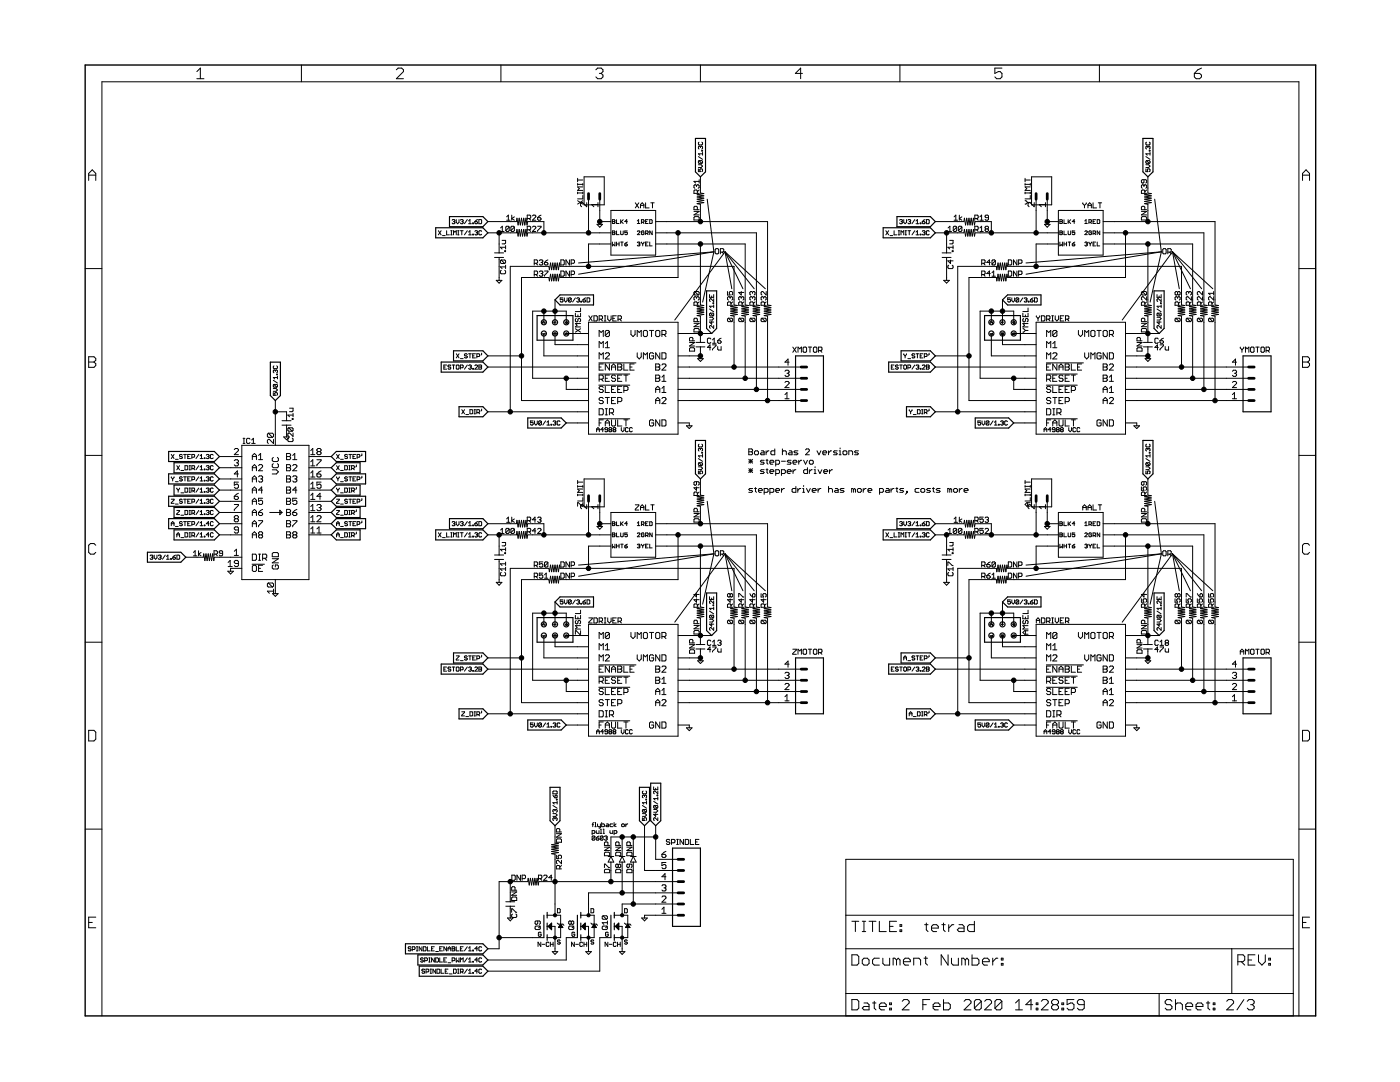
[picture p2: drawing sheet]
<svg xmlns="http://www.w3.org/2000/svg" width="279mm" height="216mm" viewBox="0 0 279 216" stroke-linecap="round" stroke-linejoin="round" font-family="sans-serif">
<g fill="none" stroke="#000" stroke-width=".2">
<path d="M39.3 14.3l.7-.7v2.1M39.3 15.7h1.4M60.2 13v3.3M79.1 13.9l.4-.3h.7l.3 .3v.4l-1.4 1.4h1.4M100 13v3.3M118.9 13.9l.4-.3h.7l.3 .3v.4l-.3 .3M119.6 14.6h.4M120 14.6l.3 .4v.3l-.3 .4h-.7l-.4-.4M139.8 13v3.3M160.1 14.6h-1.4l1.1-1v2.1M179.6 13v3.3M200 13.6h-1.5v1l.7-.3h.4l.4 .3v.7l-.4 .4h-.7l-.4-.4"/>
<path d="M219.4 13v3.3M238.4 14.6h1l.4 .4v.3l-.4 .4h-.7l-.3-.4zM239.8 13.6l-.7 .3-.7 .7M17.7 36v-1.4l.7-.7 .7 .7v1.4M17.7 34.9h1.4M115.3 38.5h1M115.3 35.6v.7M115.3 36.6v.4M115.3 38.3v.4M115.3 36.8h1M115.3 35.9h1M116.3 37.3h-1l.3 .3-.3 .4h1"/>
<path d="M116.3 39v.7h-1M116.3 36.6v.4M116.3 38.3v.4M116.6 35.3h4v5.6h-4zM117.5 39.8v6.7M119.7 39.8v5M139 37l.2-.1 .3 .1v.4l-.2 .2M139 37l-.2-.1-.3 .1v.4l.2 .2M139 37v.2M139.2 38.6v-.5l-.2-.2h-.3l-.2 .2v.5h1M139.4 32.9h.5l.3 .2-.3 .3h-.5M139.4 33.7v.5h.4l-.1-.2 .1-.3 .4 .1-.1 .4"/>
<path d="M139.4 31.2l.8 .6M139.5 28.4l-.1 .1 .1 .4h.6l.1-.1-.1-.4M139.5 32l-.1 .5 .1 .1h.6M139.5 32h.6l.1 .2-.1 .4M139.5 32l.6 .6M139.5 35.9v.6M139.5 37.9l-.3 .3M139.5 36.2h-1l.3 .3M139.8 29.3l-.1-.1-.3 .1 .1 .4M139.8 29.3l.1-.1 .3 .1-.1 .4M139.8 29.3v.1M139.8 35.3v3.2l.7 .1-1.4 .3 1.4 .2-1.4 .2 1.4 .2-1.4 .3 1.4 .2-1.4 .2 1.4 .2-1.4 .2 .7 .2v3.4"/>
<path d="M140.1 30h.1v.1h-.1zM140.2 30.4v.6M140.2 30.7h-.8l.3 .3M141.1 39.8l1.4 10.4M204.6 38.5h1M204.6 36.8h1M204.6 35.9h1M204.6 35.6v.7M204.6 36.6v.4M204.6 38.3v.4M205.6 37.3h-1l.3 .3-.3 .4h1M205.6 39v.7h-1"/>
<path d="M205.6 36.6v.4M205.6 38.3v.4M205.9 35.3h4v5.6h-4zM206.8 39.8v6.7M209 39.8v5M228.3 37l.2-.1 .3 .1v.4l-.1 .2M228.3 35.9v.5l-.2 .1-.3-.1v-.4l.2-.1h.7l.1 .1v.4l-.1 .1M228.3 37l-.2-.1-.3 .1v.4l.2 .2M228.3 37v.2M228.5 38.6v-.5l-.2-.2h-.3l-.2 .2v.5h1M228.7 32.9h.5l.3 .2-.3 .3h-.5M228.7 33.7v.5h.4l-.1-.2 .1-.3 .4 .1-.1 .4"/>
<path d="M228.7 31.2l.8 .6M228.8 28.4l-.1 .1 .1 .4h.6l.1-.1-.1-.4M228.8 32l-.1 .5 .1 .1h.6M228.8 32h.6l.1 .2-.1 .4M228.8 32l.6 .6M228.8 37.9l-.3 .3M229.1 29.3l.1-.1 .3 .1-.1 .4M229.1 29.3l-.1-.1-.3 .1 .1 .4M229.1 29.3v.1M229.1 35.3v3.2l.7 .1-1.4 .3 1.4 .2-1.4 .2 1.4 .2-1.4 .3 1.4 .2-1.4 .2 1.4 .2-1.4 .2 .7 .2v3.4M229.4 30h.1v.1h-.1zM229.5 30.7h-.8l.3 .3"/>
<path d="M229.5 30.4v.6M230.4 39.8l1.4 10.4M259.9 34.9h1.4M259.9 36v-1.4l.7-.7 .7 .7v1.4M17 53.6h3.3M87.5 46l.5 .9M88 46l-.5 .9M88.3 47h.6M89.1 46v.9h.6M90 46.9h.2M90 46h.2M90.1 46v.9"/>
<path d="M90.2 43.9l.4-.1 .2 .1-.2 .3M90.5 44.2h.1M90.5 46.9v-.9l.3 .3 .3-.3v.9M90.6 44.2l.2 .2-.2 .2-.4-.1M91.1 43.8v.6l.2 .2 .3-.2v-.6M91.3 46.9h.3M91.3 46h.3M91.5 46v.9M91.9 43.9l.4-.1 .1 .1-.1 .3M91.9 46h.5M92.2 44.2h.1M92.2 46v.9"/>
<path d="M92.3 44.2l.1 .2-.1 .2-.4-.1M93.3 46l-.6 .9M93.3 43.8l-.6 .8M93.5 46.9h.6M93.5 46.3l.3-.3v.9M93.5 44.1l.3-.3v.8M93.5 44.6h.6M94.3 46.7l.2 .2zM94.3 44.5h.2v.1h-.2zM94.8 44.2h.4l.1 .3-.4 .1zM94.8 46.2l.4-.2 .1 .2-.1 .2M95 46.4h.2"/>
<path d="M95.2 46.4l.1 .2-.1 .3-.4-.2M95.3 43.8l-.5 .4M95.6 43.8l.5 .1-.1 .7h-.4zM96.1 46.2l-.1-.2-.4 .2v.5l.1 .2 .4-.2M97.4 44.2h5.7l.1-.7 .2 1.4 .2-1.4 .2 1.4 .3-1.4 .2 1.4 .2-1.4 .2 1.4 .3-1.4 .2 1.4 .1-.7h3.2v2.3M97.4 46.5h5.7l.1-.7 .2 1.3 .2-1.3 .2 1.3 .3-1.3 .2 1.3 .2-1.3 .2 1.3 .3-1.3 .2 1.3 .1-.6h16.6M98.7 50.5h1.8M98.7 51.4h1.8M99 55.9h1.2l-.6 .6zM99.6 46.5v4M99.6 51.4v4.5M99.9 45.5l.3-.4v1.1"/>
<path d="M99.9 46.2h.7M100 51.9h.7l.2 .1v.4l-.2 .2M100 53.9l-.1 .2v.4l.1 .1h.7l.2-.1v-.4l-.2-.2M100 51.9l-.1 .1v.4l.1 .2h.7M100 51.9l.7 .7M100.2 48h.7v.5l-.2 .2h-.5M100.7 50h.2v.2h-.2zM100.9 49v.7M100.9 52.9v.7M100.9 49.3h-1l.3 .4M100.9 53.3h-1l.3 .3M101.1 43.3l.4-.4v1"/>
<path d="M101.1 43.9h.7M101.6 45.3v.7l-.1 .2h-.4l-.2-.2M101.6 45.3l-.1-.2h-.4l-.2 .2v.7M101.6 45.3l-.7 .7M102.1 42.9v1M102.7 45.3v.7l-.2 .2h-.4l-.1-.2M102.7 45.3l-.2-.2h-.4l-.1 .2v.7M102.7 45.3l-.7 .7M102.7 43.3l-.6 .3 .6 .3M105.2 45.8h.5l.2-.1v-.4l-.2-.2h-.5v1.1M105.2 43.6h.5l.2-.2v-.3l-.2-.2h-.5v1M105.6 45.8l.3 .4"/>
<path d="M105.6 43.6l.3 .3M106.3 43.1l.1-.2h.4l.1 .2v.2l-.6 .6h.6M106.3 45.3l.1-.2h.4l.1 .2v.2l-.6 .7h.6M106.6 52.5h.5l.2-.1v-.4l-.2-.1h-.5v1M106.6 54.8h.5l.2-.2v-.3l-.2-.2h-.5v1M107 52.5l.3 .4M107 54.8l.3 .3M107.3 43.4h.5l.2 .4-.2 .1h-.3l-.2-.1zM107.3 45.1h.7l-.7 1.1M107.6 52l.2-.1h.4l.1 .1-.1 .4M107.6 54.3l.2-.2h.4l.1 .2-.1 .3M108 42.9l-.7 .5"/>
<path d="M108 52.4h.2M108 54.6h.2M108.2 52.4l.1 .1-.1 .4h-.4l-.2-.2M108.2 54.6l.1 .2-.1 .3h-.4l-.2-.2M108.7 52.4h.5l.1 .3-.1 .2h-.4l-.1-.2zM108.7 54.1h.6l-.6 1M109.3 51.9l-.6 .5M110.8 59.8v4.7l-.3-.2h.5M111.9 51.9h.5l.2 .1v.7l-.2 .2h-.5zM111.9 54.1h.5l.2 .2v.6l-.2 .2h-.5zM112.4 59.4h-.6v.4l.3-.1 .3 .1-.2 .5-.4-.2M112.6 59.4v.6l.3 .3 .3-.3v-.6"/>
<path d="M113.6 51.9v1l-.7-1v1M113.6 54.1v1l-.7-1v1M114 54.8h.5l.2-.2v-.3l-.2-.2h-.5v1M114 52.5h.5l.2-.1v-.4l-.2-.1h-.5v1M114 59.6v.5l-.1 .2-.4-.2M114 59.6l-.1-.2-.4 .2v.5M114 59.6l-.5 .5M114.8 59.4l-.5 .9M115.1 59.6l.4-.2 .2 .2-.2 .2M115.3 40l1 .7M115.4 59.8h.1M115.5 59.8l.2 .2-.2 .3-.4-.2"/>
<path d="M116.3 40l-1 .7M116.3 59.8h.4l.2 .3-.4 .2zM116.9 59.4l-.6 .4M117.1 40.4v.9l-.8-.9-.4 .2v.4l.2 .3M117.2 59.4l.5 .2v.5l-.1 .2h-.4zM119.1 44.8h1.1l-.5 .5zM119.3 40.8h-1.2l.4 .5M119.3 40.4v.9M119.7 44.2h2.2M121.9 48.7h-4.4v4.4M121.9 42h9v8.9h-9zM122.2 43.8l.5 .2-.1 .6h-.4z"/>
<path d="M122.2 46.1l.5 .1-.1 .6h-.4zM122.2 48.3v.8l.3-.3 .2 .3v-.8M122.2 44.2h.4M122.2 46.4h.4M123 43.8v.8h.5M123 46.1v.7h.5M123 48.7h.5M123 48.3v.8M123.5 48.3v.8M123.9 46.1v.6l.1 .1 .4-.1v-.6M123.9 48.3h.5M123.9 43.8v.8"/>
<path d="M124 44.2l.4 .4M124.1 48.3v.8M124.4 43.8l-.5 .5M124.7 48.7h.4l.1 .2-.4 .2zM125.2 44.2h-.5l.4-.4v.8M125.2 46.1h-.5v.3l.2-.1 .3 .1-.1 .4-.4-.1M125.2 48.3l-.5 .4M126.8 40.5l.7 1M127.2 44.1l.2-.3v.8M127.2 44.6h.5M127.2 46.2l.1-.1 .4 .1-.5 .6h.5M127.2 48.4l.4-.1 .1 .1-.1 .3"/>
<path d="M127.4 48.7h.2M127.5 40.5l-.7 1M127.6 48.7l.1 .1-.1 .3-.4-.2M127.8 41.5v-.7l.4-.3 .3 .3v.7M127.8 41h.7M128 44.3l.5-.1-.1-.4h-.4v.8M128 48.3l.3 .4M128.3 44.3l.2 .3M128.3 48.7v.4M128.5 46.2l-.1-.1-.4 .1 .1 .6 .4-.1v-.3h-.2M128.5 48.3l-.2 .4M128.8 40.5v1h.7"/>
<path d="M128.8 46.6h.4l.1-.4-.5-.1v.7M128.8 44.2h.3M128.8 48.7h.3M129.1 46.6l.2 .2M129.3 43.8h-.5v.8h.5M129.3 48.3h-.5v.8h.5M129.7 43.8l.5 .2-.2 .6h-.3zM129.7 48.3v.8h.5M129.9 40.5h.7M130.2 46.1v.7l-.5-.7v.7M130.2 40.5v1M130.9 44.2h22.3v16.7l.7 .1-1.4 .2 1.4 .2-1.4 .2 1.4 .2-1.4 .3 1.4 .2-1.4 .2 1.4 .2-1.4 .3 .7 .1v16.8"/>
<path d="M130.9 46.5h20.1v14.4l.6 .1-1.3 .2 1.3 .2-1.3 .2 1.3 .2-1.3 .3 1.3 .2-1.3 .2 1.3 .2-1.3 .3 .7 .1v14.6M130.9 48.7h17.8v12.2l.7 .1-1.4 .2 1.4 .2-1.4 .2 1.4 .2-1.4 .3 1.4 .2-1.4 .2 1.4 .2-1.4 .3 .7 .1v12.4M135.3 46.5v8.9h-23.5l-.1-.7-.3 1.3-.2-1.3-.2 1.3-.2-1.3-.3 1.3-.2-1.3-.2 1.3-.2-1.3-.3 1.3-.1-.6h-5.4v24.5h13.4M138.5 43.4l.2-.2h.6l.2 .2v.5h-1zM138.5 42.2h1l-1 .7h1M138.7 58.2l-.2 .2v.3l.2 .2h.6M138.7 58.2h.6l.2 .2v.3l-.2 .2M138.7 58.2l.6 .7M139 59.4l-.2-.2-.3 .2v.3l.2 .2M139 59.4l.2-.2 .3 .2v.3l-.2 .2M139 59.4v.1M139.2 41.8v-.5l-.2-.1h-.3l-.2 .1v.5h1"/>
<path d="M139.8 48.7v12.2l.7 .1-1.4 .2 1.4 .2-1.4 .2 1.4 .2-1.4 .3 1.4 .2-1.4 .2 1.4 .2-1.4 .3 .7 .1v5.2M141.6 58.8v.5h.8v-.5M142 59.1v.2M142.4 59.6v.6l-.5-.6-.3 .2 .2 .4M142.5 50.2l-27 2.3M142.5 50.2l-27 4.5M142.5 50.2l-2.3 10.1M142.7 49.8l.2-.2h.4l.1 .2v.7l-.1 .2h-.4l-.2-.2zM143.8 50.3h.5l.1-.2v-.3l-.1-.2h-.5v1.1M144.1 50.3l.3 .4M144.7 50.2l1.3 7.4M144.7 50.2l3.6 7.4"/>
<path d="M144.7 50.2l5.8 7.4M144.7 50.2l8 7.4M144.7 50.2l-10 13.7M145.2 58.2v.7h.5l-.2-.4 .2-.3h.3l.2 .2v.3l-.2 .2M145.7 59.4l.2-.2 .3 .2v.3l-.2 .2M145.7 59.4l-.2-.2-.3 .2v.3l.2 .2M145.7 59.4v.1M147.9 59.4l-.1-.2-.4 .2v.3l.2 .2M147.9 59.4l.2-.2 .3 .2v.3l-.1 .2M147.9 58.2v.7l-.5-.5h1M147.9 59.4v.1M150.2 58.4v.1"/>
<path d="M150.2 59.4v.1M150.2 59.4l.1-.2 .4 .2v.3l-.2 .2M150.2 58.4l-.2-.2-.4 .2v.3l.2 .2M150.2 59.4l-.2-.2-.4 .2v.3l.2 .2M150.2 58.4l.1-.2 .4 .2v.3l-.2 .2M152.4 59.4l-.2-.2-.3 .2v.3l.2 .2M152.4 59.4l.2-.2 .3 .2v.3l-.2 .2M152.4 59.4v.1M152.9 58.2v.7l-.7-.7-.3 .2v.3l.2 .2M176.8 46l.6 .9M177.4 46l-.6 .9M177.6 47h.6"/>
<path d="M178.4 46v.9h.6M179.3 46.9h.2M179.3 46h.2M179.4 46v.9M179.5 43.9l.5-.1 .1 .1-.1 .3M179.8 44.2h.2M179.8 46.9v-.9l.3 .3 .3-.3v.9M180 44.2l.1 .2-.1 .2-.5-.1M180.4 43.8v.6l.2 .2 .3-.2v-.6M180.6 46.9h.3M180.6 46h.3M180.8 46v.9"/>
<path d="M181.2 46h.5M181.2 43.9l.4-.1 .1 .1-.1 .3M181.5 44.2h.1M181.5 46v.9M181.6 44.2l.1 .2-.1 .2-.4-.1M182.6 46l-.6 .9M182.6 43.8l-.6 .8M182.8 46.3l.3-.3v.9M182.8 46.9h.6M182.8 44.1l.3-.3v.8M182.8 44.6h.6M183.6 46.7l.2 .2z"/>
<path d="M183.6 44.5h.2v.1h-.2zM184.1 44.2h.4l.1 .3-.4 .1zM184.1 46.2l.4-.2 .1 .2-.1 .2M184.3 46.4h.2M184.5 46.4l.1 .2-.1 .3-.4-.2M184.6 43.8l-.5 .4M184.9 43.8l.5 .1v.6l-.1 .1h-.4zM185.4 46.2l-.1-.2-.4 .2v.5l.1 .2 .4-.2M186.7 44.2h5.7l.1-.7 .2 1.4 .2-1.4 .2 1.4 .3-1.4 .2 1.4 .2-1.4 .2 1.4 .3-1.4 .2 1.4 .1-.7h3.2v2.3M186.7 46.5h5.7l.1-.7 .2 1.3 .2-1.3 .2 1.3 .3-1.3 .2 1.3 .2-1.3 .2 1.3 .3-1.3 .2 1.3 .1-.6h16.6M188 50.5h1.8M188 51.4h1.8"/>
<path d="M188.3 55.9h1.2l-.6 .6zM188.9 46.5v4M188.9 51.4v4.5M189.2 46.2h.7M189.2 45.5l.4-.4v1.1M189.3 52.9l-.1 .2v.3l.1 .2h.7l.2-.2v-.3l-.2-.2M189.5 48h.7v.5l-.2 .2h-.5M189.7 51.9v.7l-.5-.6h1M190 50h.2v.2h-.2zM190.2 49.3h-1l.3 .4M190.2 49v.7M190.4 43.3l.4-.4v1"/>
<path d="M190.4 43.9h.7M190.9 45.3v.7l-.1 .2h-.4l-.2-.2M190.9 45.3l-.1-.2h-.4l-.2 .2v.7M190.9 45.3l-.7 .7M191.5 42.9v1M192 45.3l-.7 .7M192 45.3v.7l-.2 .2h-.3l-.2-.2M192 45.3l-.2-.2h-.3l-.2 .2v.7M192 43.3l-.5 .3 .5 .3M194.5 45.8h.6l.1-.1v-.4l-.1-.2h-.6v1.1M194.5 43.6h.6l.1-.2v-.3l-.1-.2h-.6v1M194.9 45.8l.3 .4"/>
<path d="M194.9 43.6l.3 .3M195.6 46.2h.6M195.6 43.9h.6M195.6 45.5l.3-.4v1.1M195.6 43.3l.3-.4v1M195.9 52.5h.5l.2-.1v-.4l-.2-.1h-.5v1M195.9 54.8h.5l.2-.2v-.3l-.2-.2h-.5v1M196.3 52.5l.3 .4M196.3 54.8l.3 .3M196.8 45.7l-.2-.2 .2-.4h.3l.2 .2-.2 .4M196.8 45.7l-.2 .1 .2 .4h.3l.2-.2-.2-.3M196.8 45.7h.3"/>
<path d="M197.3 43.4h-.5l-.2-.1 .2-.4h.3l.2 .2v.7l-.2 .1h-.3l-.2-.1M197.6 52.4h-.7l.6-.5v1M197.6 54.6h-.7l.6-.5v1M198 54.4l.3-.3v1M198 55.1h.6M198.6 52v.7l-.1 .2h-.4l-.1-.2M198.6 52l-.1-.1h-.4l-.1 .1v.7M198.6 52l-.6 .7M200.1 59.8v4.7l-.3-.2h.5M201.2 51.9h.5l.2 .1v.7l-.2 .2h-.5zM201.2 54.1h.5l.2 .2v.6l-.2 .2h-.5zM201.7 59.4h-.6v.4l.4-.1 .2 .4-.2 .2-.4-.2"/>
<path d="M201.9 59.4v.6l.3 .3 .3-.3v-.6M202.9 51.9v1l-.6-1v1M202.9 54.1v1l-.6-1v1M203.3 52.5h.5l.2-.1v-.4l-.2-.1h-.5v1M203.3 54.8h.5l.2-.2v-.3l-.2-.2h-.5v1M203.3 59.6v.5l-.1 .2-.4-.2M203.3 59.6l-.1-.2-.4 .2v.5M203.3 59.6l-.5 .5M204.1 59.4l-.5 .9M204.4 59.6l.4-.2 .2 .2-.2 .2M204.6 40l.5 .4M204.7 59.8h.1"/>
<path d="M204.8 59.8l.2 .2-.2 .3-.4-.2M205.1 40.4l-.5 .3M205.1 40.4h.5M205.6 59.8h.4l.2 .3-.4 .2zM206.2 59.4l-.6 .4M206.4 40.4v.9l-.8-.9-.4 .2v.4l.2 .3M206.5 59.4l.5 .2v.5l-.1 .2h-.4zM208.4 44.8h1.1l-.5 .5zM208.6 40.8h-1.2l.4 .5M208.6 40.4v.9M209 44.2h2.2M211.2 48.7h-4.4v4.4"/>
<path d="M211.2 42h9v8.9h-9zM211.5 43.8l.5 .2-.1 .6h-.4zM211.5 44.2h.4M211.5 46.1l.5 .1-.1 .6h-.4zM211.5 46.4h.4M211.5 48.3v.8l.3-.3 .2 .3v-.8M212.3 43.8v.8h.6M212.3 46.1v.7h.6M212.3 48.7h.6M212.3 48.3v.8M212.9 48.3v.8M213.2 46.1v.6l.1 .1 .4-.1v-.6"/>
<path d="M213.2 48.3h.5M213.2 43.8v.8M213.3 44.2l.4 .4M213.4 48.3v.8M213.7 43.8l-.5 .5M214 48.7h.4l.1 .2-.4 .2zM214.5 44.2h-.5l.4-.4v.8M214.5 46.1h-.5v.3l.2-.1 .3 .1-.1 .4-.4-.1M214.5 48.3l-.5 .4M216.1 40.5l.3 .5M216.4 41v.5M216.5 44.6h.5"/>
<path d="M216.5 46.2l.1-.1 .4 .1-.5 .6h.5M216.5 48.4l.4-.1 .1 .1-.1 .3M216.5 44.1l.2-.3v.8M216.7 48.7h.2M216.8 40.5l-.4 .5M216.9 48.7l.1 .1-.1 .3-.4-.2M217.1 41h.7M217.1 41.5v-.7l.4-.3 .3 .3v.7M217.3 44.3h.4l.1-.3-.5-.2v.8M217.3 48.3l.3 .4M217.6 44.3l.2 .3M217.6 48.7v.4"/>
<path d="M217.8 46.2l-.1-.1-.4 .1 .1 .6 .4-.1v-.3h-.2M217.8 48.3l-.2 .4M218.1 44.2h.3M218.1 46.6h.4l.2-.4-.6-.1v.7M218.1 48.7h.3M218.1 40.5v1h.7M218.4 46.6l.3 .2M218.7 43.8h-.6v.8h.6M218.7 48.3h-.6v.8h.6M219 43.8l.5 .2-.1 .6h-.4zM219 48.3v.8h.5M219.2 40.5h.7"/>
<path d="M219.5 46.1v.7l-.5-.7v.7M219.5 40.5v1M220.2 44.2h22.3v16.7l.7 .1-1.4 .2 1.4 .2-1.4 .2 1.4 .2-1.4 .3 1.4 .2-1.4 .2 1.4 .2-1.4 .3 .7 .1v16.8M220.2 46.5h20.1v14.4l.6 .1-1.3 .2 1.3 .2-1.3 .2 1.3 .2-1.3 .3 1.3 .2-1.3 .2 1.3 .2-1.3 .3 .7 .1v14.6M220.2 48.7h17.8v12.2l.7 .1-1.3 .2 1.3 .2-1.3 .2 1.3 .2-1.3 .3 1.3 .2-1.3 .2 1.3 .2-1.3 .3 .6 .1v12.4M224.6 46.5v8.9h-23.5l-.1-.7-.3 1.3-.2-1.3-.2 1.3-.2-1.3-.2 1.3-.3-1.3-.2 1.3-.2-1.3-.3 1.3-.1-.6h-5.4v24.5h13.4M227.8 43.4l.2-.2h.7l.1 .2v.5h-1zM227.8 42.2h1l-1 .7h1M228 58.2l-.2 .2v.3l.2 .2h.7M228 58.2h.7l.1 .2v.3l-.1 .2M228 58.2l.7 .7M228.5 41.8v-.5l-.2-.1h-.3l-.2 .1v.5h1"/>
<path d="M228.8 59.2v.7l-.7-.7-.3 .2v.3l.2 .2M229.1 48.7v12.2l.7 .1-1.4 .2 1.4 .2-1.4 .2 1.4 .2-1.4 .3 1.4 .2-1.4 .2 1.4 .2-1.4 .3 .7 .1v5.2M230.9 58.8v.5h.8v-.5M231.3 59.1v.2M231.7 59.6v.6l-.5-.6-.3 .2 .2 .4M231.8 50.2l-27 2.3M231.8 50.2l-27 4.5M231.8 50.2l-2.3 10.1M232.2 49.6h.4l.1 .2v.7l-.1 .2h-.4l-.1-.2v-.7zM233.1 50.3h.5l.1-.2v-.3l-.1-.2h-.5v1.1M233.4 50.3l.3 .4M234 50.2l1.4 7.4"/>
<path d="M234 50.2l3.6 7.4M234 50.2l5.8 7.4M234 50.2l8 7.4M234 50.2l-10 13.7M235 59.4l.2-.2 .3 .2v.3l-.1 .2M235 58.4l.2-.2 .3 .2v.3l-.1 .2-.4-.2M235 59.4l-.2-.2-.3 .2v.3l.2 .2M235 58.4l-.2-.2-.3 .2v.3l.2 .2 .3-.2M235 58.4v.3M235 59.4v.1M237.2 58.4l-.1-.2-.4 .2v.3l.2 .2M237.2 58.4l.2-.2 .4 .2v.3l-.2 .2"/>
<path d="M237.2 58.4v.1M237.8 59.2v.7l-.7-.7-.4 .2v.3l.2 .2M240 58.2v.7l-.7-.7-.3 .2v.3l.1 .2M240 59.2v.7l-.7-.7-.3 .2v.3l.1 .2M242.2 59.2v.7l-.7-.7-.3 .2v.3l.2 .2M242.2 58.2v.7M242.2 58.5h-1l.3 .4M259.2 53.6h3.4M17.7 72.2h1.1M17.7 71.2h1.1l.3 .3v.4l-.3 .3 .3 .4v.3l-.3 .4h-1.1zM54.5 78.3v.6h.4l-.1-.3 .1-.3 .5 .2-.2 .4M54.5 77.5h.6l.3 .3-.3 .3h-.6"/>
<path d="M54.5 75.9l.9 .5M54.7 73l-.2 .1 .2 .5h.5l.2-.2-.2-.4M54.7 76.7l-.2 .1 .2 .5h.5M54.7 76.7l.7 .1-.2 .5M54.7 76.7l.5 .6M54.9 74l-.1-.2-.3 .2 .2 .4M54.9 74l.2-.2 .3 .2-.2 .4M54.9 74v.1M54.9 79.9v9M55.2 74.7l.2 .1zM55.4 75.3h-.9l.3 .3M55.4 75.1v.5"/>
<path d="M88.6 73.2h.3M89.1 72.8h-.5v.9h.5M90 73l-.2-.2-.4 .2 .2 .2 .4 .2-.2 .3-.4-.2M90.2 72.8h.6M90.5 72.8v.9M91.1 73l.1-.2 .4 .2v.5l-.1 .2-.4-.2zM91.1 70.6l.5 .8M91.6 70.6l-.5 .8M91.9 73.4h.4l.1-.4-.5-.2v.9M91.9 71.6h.5M93.3 70.7l-.5-.1-.1 .3 .4 .1 .2 .3-.2 .1-.4-.1M93.3 72.8l-.6 .9"/>
<path d="M93.5 73l.4-.2 .2 .2-.2 .2M93.5 70.6h.6M93.8 73.2h.1M93.8 70.6v.8M93.9 73.2l.2 .2-.2 .3-.4-.2M94.3 71h.3M94.3 73.5h.2v.2h-.2zM94.8 73l.1-.2 .4 .2-.5 .7h.5M94.9 70.6h-.6v.8h.6M95.2 71.1l.5-.1-.1-.4h-.4v.8M95.6 73.2h.4M95.6 72.8l.5 .2-.1 .7h-.4z"/>
<path d="M96.1 70.5l-.1 .4M97.4 73.2h20.1M97.4 71h6.7M108.5 66.5v4.5h9M108.5 62.1v2.2M108.8 66.6h-.5l.2 .2M108.8 64.2v.3l-.3-.3-.2 .1 .1 .2M108.8 66.4v.4M110.8 66.5h-.3l.1 .3M110.8 66.5h.2l-.1 .3M110.8 66.5v2.3h6.7M112.8 66.4v.4h.2l-.1-.3 .3-.1v.4"/>
<path d="M112.8 64.2l.2 .3M113 64.3h.2v.2h-.2M113 64.5v-2.4h-6.7v13.4h11.2M113 75.5v2.2h4.5M113 66.5h4.5M114.8 65.6l1.1 .7M114.8 62.5v.7h1.1v-.7M115 63.5l-.2 .2v.4l.2 .1 .3-.1v-.4l.2-.2 .4 .2v.4l-.2 .1M115.3 62.8v.4M115.9 64.6h-1.1l.4 .3-.4 .3h1.1M115.9 65.6l-1.1 .7M115.9 61.5v.7h-1.1"/>
<path d="M115.9 60.1h.2v.2h-.2zM117.5 64.3h17.8v22.3h-17.8zM117.5 63l.7 1.1M118.2 63l-.7 1.1M118.5 63h.5l.2 .2v.7l-.2 .2h-.5zM119.5 72.4h7.4M119.5 74.6h6.2M119.5 76.9h6.2M119.6 63.7h.5l.1-.2v-.3l-.1-.2h-.5v1.1M119.6 67.2v-1.3l.4 .4 .4-.4v1.3M119.6 69.4v-1.2l.4 .4 .4-.4v1.2M119.6 71.6v-1.2l.4 .4 .4-.4v1.2"/>
<path d="M119.6 75.7h.6l.2-.2v-.4l-.2-.3h-.6v1.3M119.6 73.2h.4M119.9 63.7l.3 .4M120 75.7l.4 .4M120.4 72.6h-.8v1.3h.8M120.4 77.3l-.2-.2h-.4l-.2 .4 .2 .2h.4l.2 .4-.2 .2h-.4l-.2-.2M120.4 79.5l-.2-.2h-.4l-.2 .4 .2 .2h.4l.2 .4-.2 .2h-.4l-.2-.2M120.6 64.1h.3M120.6 63h.3M120.8 63v1.1M120.8 68.6l.4-.4v1.2M120.8 69.4h.8"/>
<path d="M120.8 77.1v1.2h.8M120.8 70.6l.2-.2h.4l.2 .2v.2l-.8 .8h.8M120.8 75.5h.4M120.8 79.3h.8M121.2 79.3v1.2M121.3 63v.7l.3 .4 .4-.4v-.7M121.6 66.1l-.2-.2h-.4l-.2 .2v.9M121.6 72.6v1.3l-.8-1.3v1.3M121.6 74.8h-.8v1.3h.8M121.6 66.1v.9l-.2 .2h-.4l-.2-.2M121.6 66.1l-.8 .9M122 73.2h.9"/>
<path d="M122 73.9v-.9l.4-.4 .5 .4v.9M122 77.7h.4M122 79.9h.4M122.3 63.5h.3M122.9 75.1l-.2-.3h-.5l-.2 .3 .2 .4h.5l.2 .2-.2 .4h-.5l-.2-.2M122.9 77.1h-.9v1.2h.9M122.9 79.3h-.9v1.2h.9M123 63h-.7v1.1h.7M123.3 72.6h.6l.2 .2-.2 .4 .2 .4-.2 .3h-.6zM123.3 73.2h.6M123.3 75.5h.4M123.3 77.7h.4"/>
<path d="M123.3 63.7h.5l.2-.2v-.3l-.2-.2h-.5v1.1M123.7 63.7l.3 .4M124.1 74.8h-.8v1.3h.8M124.1 77.1h-.8v1.2h.8M124.5 72.6v1.3h.8M124.5 77.9h.6l.2-.2v-.4l-.2-.2h-.6v1.2M124.5 74.8h.8M124.9 74.8v1.3M125.7 73.2h.5M125.9 65.9v.8l.4 .5 .4-.5v-.8M126.6 72.6h-.9v1.3h.9M127.2 67.2v-1.3l.4 .4 .4-.4v1.3"/>
<path d="M127.2 70.4v.8l.4 .4 .4-.4v-.8M128.4 71.6v-1.2l.4 .4 .4-.4v1.2M128.6 65.9h.4l.2 .2v.9l-.2 .2h-.4l-.2-.2v-.9zM129.6 65.9h.9M130 65.9v1.3M130.5 70.6l-.3-.2h-.4l-.2 .2v.8l.2 .2h.4l.3-.2v-.4h-.5M130.9 66.1l.2-.2h.4l.2 .2v.9l-.2 .2h-.4l-.2-.2zM130.9 72.6h.6l.2 .2-.2 .4 .2 .4-.2 .3h-.6zM130.9 74.8h.6l.2 .3-.2 .4 .2 .4-.2 .2h-.6zM130.9 73.2h.6M130.9 75.5h.6M130.9 77.7h.8"/>
<path d="M130.9 79.9h.8M130.9 78.3v-.8l.4-.4 .4 .4v.8M131.7 70.4v1.2l-.8-1.2v1.2M132.1 70.4h.6l.2 .2v.8l-.2 .2h-.6zM132.1 66.7h.6l.2-.2v-.4l-.2-.2h-.6v1.3M132.1 77.5l.4-.4v1.2M132.1 72.8l.2-.2h.4l.2 .2v.2l-.8 .9h.8M132.1 76.1h.8M132.1 78.3h.8M132.1 79.5l.2-.2h.4l.2 .2v.2l-.8 .8h.8M132.1 75.3l.4-.5v1.3M132.5 66.7l.4 .5"/>
<path d="M135.3 73.2h24.6M135.3 75.5h24.6M135.3 77.7h24.6M135.3 79.9h24.6M135.3 71h4.5M135.3 66.5h6.7M137.6 69.6l.2-.2h.7l.1 .2v.5h-1zM137.6 68.3h1l-1 .7h1M138.3 68v-.5l-.2-.2h-.3l-.2 .2v.5h1M138.5 65.7l.2-.1h.6l.2 .1v.5h-1zM138.5 64.5h1l-1 .7h1M138.9 68.3h1.8"/>
<path d="M138.9 69.2h1.8M139.2 60.9v-.5l-.2-.2h-.3l-.2 .2v.5h1M139.2 64.2v-.5l-.2-.2h-.3l-.2 .2v.5h1M139.2 71.6h1.2l-.6 .5zM139.5 60.2l-.3 .4M139.8 69.2v2.4M141.6 63.3h.6l.2 .3-.2 .3h-.6M141.6 61.7l.8 .5M141.8 62.5l-.2 .4 .7 .1M141.8 62.5h.5l.1 .1-.1 .4M141.8 62.5l.5 .5M141.9 69.3h-.7l.5-.5v1"/>
<path d="M141.9 67.6l-.2-.1h-.3l-.2 .1v.7l.2 .2h.3l.2-.2M142 64.1v.6l-.4-.4h.8M142.2 68.8h.7l-.7 1M142.2 68.5h.7M142.2 67.8l.3-.3v1M142.3 60.4l.1 .2zM142.4 65v.5l-.5-.5-.3 .1 .2 .4M142.4 60.8v.6M142.4 61.1h-.8l.3 .3M143.2 68h.5l.2 .3-.2 .2h-.3l-.2-.2zM143.2 69.2v.5l.2 .1h.5v-.6M143.9 67.5l-.7 .5"/>
<path d="M145.4 63.5h.6l.2 .2v.3l-.2 .2M145.4 63.5l-.2 .2v.3l.2 .2h.6M145.4 63.5l.6 .7M145.9 60.9v-.5l-.2-.2h-.3l-.2 .2v.5h1M146.2 60.2l-.3 .4M146.5 73.2v-10.1l-.7-.1 1.4-.3-1.4-.2 1.4-.2-1.4-.2 1.4-.3-1.4-.2 1.4-.2-1.4-.2 1.4-.2-.7-.1v-7.8h-34.7l-.1-.6-.3 1.3-.2-1.3-.2 1.3-.2-1.3-.3 1.3-.2-1.3-.2 1.3-.2-1.3-.3 1.3-.1-.7h-7.7v29.1M147.6 63.5l-.2 .2v.3l.2 .2h.7M147.6 63.5h.7l.1 .2v.3l-.1 .2M147.6 63.5l.7 .7M148.1 60.9v-.5l-.2-.2h-.3l-.2 .2v.5h1M148.4 60.2l-.3 .4M149.8 63.5l-.2 .2v.3l.2 .2h.7"/>
<path d="M149.8 63.5h.7l.2 .2v.3l-.2 .2M149.8 63.5l.7 .7M150.3 60.9v-.5l-.1-.2h-.4l-.2 .2v.5h1.1M150.7 60.2l-.4 .4M152.1 63.5l-.2 .2v.3l.2 .2h.6M152.1 63.5h.6l.2 .2v.3l-.2 .2M152.1 63.5l.6 .7M152.6 60.9v-.5l-.2-.2h-.3l-.2 .2v.5h1M152.9 60.2l-.3 .4M156.7 78.7l.4-.4v1.3M156.7 79.6h.8M156.7 76.3l.2-.2h.4l.2 .2v.2l-.8 .8h.8"/>
<path d="M156.7 74.1l.2-.2h.4l.2 .2-.2 .4M157.1 74.5h.2M157.3 74.5l.2 .2-.2 .4h-.4l-.2-.2M157.5 72.3h-.8l.6-.7v1.3M158.2 69.3l.7 1M158.9 69.3l-.7 1M159.3 70.3v-1l.3 .3 .3-.3v1M160.3 69.4l.1-.1h.4l.2 .1v.7l-.2 .2h-.4l-.1-.2zM161.3 69.3h.7M161.6 69.3v1M162.3 69.4l.2-.1h.4l.1 .1v.7l-.1 .2h-.4l-.2-.2zM163.4 70h.5l.1-.2v-.4l-.1-.1h-.5v1"/>
<path d="M163.7 70l.3 .3M177.9 73.2h.3M178.4 72.8h-.5v.9h.5M179.3 73l-.2-.2-.4 .2 .2 .2 .4 .2-.2 .3-.4-.2M179.5 72.8h.6M179.8 72.8v.9M180.4 73l.1-.2 .4 .2v.5l-.1 .2-.4-.2zM180.4 70.6l.2 .4M180.6 71v.4M180.9 70.6l-.3 .4M181.2 73.4h.4l.1-.4-.5-.2v.9M181.2 71.6h.5"/>
<path d="M182.6 70.7l-.5-.1-.1 .3 .4 .1 .2 .3-.2 .1-.4-.1M182.6 72.8l-.6 .9M182.8 73l.4-.2 .2 .2-.2 .2M182.8 70.6h.6M183.1 73.2h.1M183.1 70.6v.8M183.2 73.2l.2 .2-.2 .3-.4-.2M183.6 71h.3M183.6 73.5h.2v.2h-.2zM184.1 73l.1-.2 .4 .2-.5 .7h.5M184.2 70.6h-.6v.8h.6M184.5 71.1l.5-.1-.1-.4h-.4v.8"/>
<path d="M184.9 72.8l.5 .2-.1 .2 .1 .3-.1 .2h-.4zM184.9 73.2h.4M185.4 70.5l-.1 .4M186.7 73.2h20.1M186.7 71h6.7M197.8 66.5v4.5h9M197.8 62.1v2.2M198.1 66.6h-.5l.2 .2M198.1 64.2v.3l-.3-.3-.2 .1 .1 .2M198.1 66.4v.4M200.1 66.5h-.3l.1 .3M200.1 66.5h.2l-.1 .3"/>
<path d="M200.1 66.5v2.3h6.7M202.1 66.4v.4h.2v-.4l.2 .1v.3M202.1 64.2l.2 .3M202.3 64.3h.2v.2h-.2M202.3 64.5v-2.4h-6.7v13.4h11.2M202.3 75.5v2.2h4.5M202.3 66.5h4.5M204.1 62.5v.7h1.1v-.7M204.1 65.6l.5 .3M204.3 63.5l-.2 .2v.4l.2 .1 .3-.1v-.4l.2-.2 .4 .2v.4l-.2 .1M204.6 65.9h.6M204.6 65.9l-.5 .4"/>
<path d="M204.6 62.8v.4M205.2 64.6h-1.1l.4 .3-.4 .3h1.1M205.2 61.5v.7h-1.1M205.2 60.1h.2v.2h-.2zM206.8 64.3h17.8v22.3h-17.8zM206.8 63l.4 .5M207.2 63.5v.6M207.5 63l-.3 .5M207.8 63h.5l.2 .2v.7l-.2 .2h-.5zM208.8 72.4h7.4M208.8 74.6h6.2M208.8 76.9h6.2"/>
<path d="M208.9 63.7h.5l.1-.2v-.3l-.1-.2h-.5v1.1M208.9 73.2h.4M208.9 75.7h.6l.2-.2v-.4l-.2-.3h-.6v1.3M208.9 67.2v-1.3l.4 .4 .4-.4v1.3M208.9 69.4v-1.2l.4 .4 .4-.4v1.2M208.9 71.6v-1.2l.4 .4 .4-.4v1.2M209.2 63.7l.3 .4M209.3 75.7l.4 .4M209.7 77.3l-.2-.2h-.4l-.2 .4 .2 .2h.4l.2 .4-.2 .2h-.4l-.2-.2M209.7 72.6h-.8v1.3h.8M209.7 79.5l-.2-.2h-.4l-.2 .2 .2 .4h.4l.2 .2-.2 .4h-.4l-.2-.2M209.9 64.1h.3"/>
<path d="M209.9 63h.3M210.1 63v1.1M210.1 68.6l.4-.4v1.2M210.1 69.4h.8M210.1 70.6l.2-.2h.4l.2 .2v.2l-.8 .8h.8M210.1 75.5h.4M210.1 77.1v1.2h.8M210.1 79.3h.8M210.5 79.3v1.2M210.6 63v.7l.3 .4 .4-.4v-.7M210.9 66.1l-.2-.2h-.4l-.2 .2v.9M210.9 66.1v.9l-.2 .2h-.4l-.2-.2"/>
<path d="M210.9 74.8h-.8v1.3h.8M210.9 72.6v1.3l-.8-1.3v1.3M210.9 66.1l-.8 .9M211.3 73.2h.9M211.3 77.7h.5M211.3 79.9h.5M211.3 73.9v-.9l.5-.4 .4 .4v.9M211.6 63.5h.3M212.2 75.1l-.2-.3h-.5l-.2 .3 .2 .4h.5l.2 .2-.2 .4h-.5l-.2-.2M212.2 77.1h-.9v1.2h.9M212.2 79.3h-.9v1.2h.9M212.3 63h-.7v1.1h.7"/>
<path d="M212.6 72.6h.6l.2 .2-.2 .4 .2 .4-.2 .3h-.6zM212.6 73.2h.6M212.6 75.5h.4M212.6 77.7h.4M212.6 63.7h.5l.2-.2v-.3l-.2-.2h-.5v1.1M213 63.7l.3 .4M213.4 74.8h-.8v1.3h.8M213.4 77.1h-.8v1.2h.8M213.8 72.6v1.3h.8M213.8 74.8h.8M213.8 77.9h.6l.2-.2v-.4l-.2-.2h-.6v1.2M214.2 74.8v1.3"/>
<path d="M215.1 73.2h.4M215.2 65.9v.8l.4 .5 .4-.5v-.8M215.9 72.6h-.8v1.3h.8M216.5 67.2v-1.3l.4 .4 .4-.4v1.3M216.5 70.4v.8l.4 .4 .4-.4v-.8M217.7 66.1l.2-.2h.4l.2 .2v.9l-.2 .2h-.4l-.2-.2zM217.7 71.6v-1.2l.4 .4 .4-.4v1.2M218.9 65.9h.9M219.3 65.9v1.3M219.8 70.6l-.3-.2h-.4l-.2 .2v.8l.2 .2h.4l.3-.2v-.4h-.5M220.2 72.6h.6l.2 .2-.2 .4 .2 .4-.2 .3h-.6zM220.2 73.2h.6"/>
<path d="M220.2 66.1l.2-.2h.4l.2 .2v.9l-.2 .2h-.4l-.2-.2zM220.2 74.8h.6l.2 .3-.2 .4 .2 .4-.2 .2h-.6zM220.2 75.5h.6M220.2 77.7h.8M220.2 79.9h.8M220.2 78.3v-.8l.4-.4 .4 .4v.8M221 70.4v1.2l-.8-1.2v1.2M221.4 66.7h.6l.2-.2v-.4l-.2-.2h-.6v1.3M221.4 72.8l.2-.2h.4l.2 .2v.2l-.8 .9h.8M221.4 70.4h.6l.2 .2v.8l-.2 .2h-.6zM221.4 76.1h.8M221.4 78.3h.8"/>
<path d="M221.4 79.5l.2-.2h.4l.2 .2v.2l-.8 .8h.8M221.4 75.3l.4-.5v1.3M221.4 77.5l.4-.4v1.2M221.8 66.7l.4 .5M224.6 73.2h24.6M224.6 75.5h24.6M224.6 77.7h24.6M224.6 79.9h24.6M224.6 71h4.5M224.6 66.5h6.7M226.9 69.6l.2-.2h.7l.1 .2v.5h-1zM226.9 68.3h1l-1 .7h1"/>
<path d="M227.6 68v-.5l-.2-.2h-.3l-.2 .2v.5h1M227.8 65.7l.2-.1h.7l.1 .1v.5h-1zM227.8 64.5h1l-1 .7h1M228.2 68.3h1.8M228.2 69.2h1.8M228.5 60.9v-.5l-.2-.2h-.3l-.2 .2v.5h1M228.5 64.2v-.5l-.2-.2h-.3l-.2 .2v.5h1M228.5 71.6h1.2l-.6 .5zM228.8 60.2l-.3 .4M229.1 69.2v2.4M230.9 63.3h.6l.2 .3-.2 .3h-.6M230.9 61.7l.8 .5"/>
<path d="M231.1 62.5l-.2 .4 .7 .1M231.1 62.5h.5l.1 .1-.1 .4M231.1 62.5l.5 .5M231.2 69.3h-.7l.5-.5v1M231.2 67.6l-.2-.1h-.3l-.2 .1v.7l.2 .2h.3l.2-.2M231.3 64.1v.6l-.4-.4h.8M231.5 68.8h.7l-.7 1M231.5 68h.5l.2 .3-.2 .2h-.3l-.2-.2zM231.6 60.4l.1 .2zM231.7 65v.5l-.5-.5-.3 .1 .2 .4M231.7 61.1h-.8l.3 .3M231.7 60.8v.6"/>
<path d="M232.2 67.5l-.7 .5M232.5 69.2v.5l.2 .1h.5v-.6M234.7 63.5h.7l.1 .2v.3l-.1 .2M234.7 63.5l-.2 .2v.3l.2 .2h.7M234.7 63.5l.7 .7M235.2 60.9v-.5l-.2-.2h-.3l-.2 .2v.5h1M235.5 60.2l-.3 .4M235.8 73.2v-10.1l-.7-.1 1.4-.3-1.4-.2 1.4-.2-1.4-.2 1.4-.3-1.4-.2 1.4-.2-1.4-.2 1.4-.2-.7-.1v-7.8h-34.7l-.1-.6-.3 1.3-.2-1.3-.2 1.3-.2-1.3-.2 1.3-.3-1.3-.2 1.3-.2-1.3-.3 1.3-.1-.7h-7.7v29.1M236.9 63.5l-.2 .2v.3l.2 .2h.7M236.9 63.5h.7l.2 .2v.3l-.2 .2M236.9 63.5l.7 .7M237.4 60.9v-.5l-.2-.2h-.3l-.2 .2v.5h1.1"/>
<path d="M237.8 60.2l-.4 .4M239.1 63.5l-.1 .2v.3l.1 .2h.7M239.1 63.5h.7l.2 .2v.3l-.2 .2M239.1 63.5l.7 .7M239.6 60.9v-.5l-.1-.2h-.4l-.1 .2v.5h1M240 60.2l-.4 .4M241.4 63.5l-.2 .2v.3l.2 .2h.6M241.4 63.5h.6l.2 .2v.3l-.2 .2M241.4 63.5l.6 .7M241.9 60.9v-.5l-.2-.2h-.3l-.2 .2v.5h1M242.2 60.2l-.3 .4M246 79.6h.8"/>
<path d="M246 76.3l.2-.2h.4l.2 .2v.2l-.8 .8h.8M246 74.1l.2-.2h.4l.2 .2-.2 .4M246 78.7l.4-.4v1.3M246.4 74.5h.2M246.6 74.5l.2 .2-.2 .4h-.4l-.2-.2M246.8 72.3h-.8l.6-.7v1.3M247.5 69.3l.4 .5M247.9 69.8v.5M248.2 69.3l-.3 .5M248.6 70.3v-1l.3 .3 .3-.3v1M249.7 69.3h.4l.2 .1v.7l-.2 .2h-.4l-.1-.2v-.7zM250.6 69.3h.7"/>
<path d="M251 69.3v1M251.8 69.3h.4l.1 .1v.7l-.1 .2h-.4l-.1-.2v-.7zM252.7 70h.5l.1-.2v-.4l-.1-.1h-.5v1M253 70l.3 .3M259.9 72.2h1.1M259.9 71.2h1.1l.3 .3v.4l-.3 .3 .3 .4v.3l-.3 .4h-1.1zM17 90.9h3.3M34.2 90.7l.5 .8M34.2 95.1l.3 .5M34.2 99.6h.5l-.5 .7v.1h.5M34.5 95.6v.4M34.7 90.7l-.5 .8"/>
<path d="M34.7 95.1l-.2 .5M35 96.1h.6M35 91.7h.6M35.3 92.9l.5 .8M35.3 97.4l.3 .4M35.6 97.8v.4M35.8 97.4l-.2 .4M35.8 92.9l-.5 .8M36.1 93.9h.6M36.1 98.3h.6M36.4 90.8l-.4-.1-.2 .3 .4 .1 .2 .3-.2 .1-.4-.1M36.4 95.3l-.4-.2-.2 .3 .4 .2 .2 .2-.2 .2-.4-.2"/>
<path d="M36.4 99.8l-.4-.2-.2 .3 .4 .1 .2 .3-.2 .1-.4-.1M36.6 90.7h.6M36.6 95.1h.6M36.6 99.6h.6M36.9 92.9l.6 .1-.2 .7h-.4zM36.9 97.4l.6 .1-.2 .7h-.4zM36.9 90.7v.8M36.9 95.1v.9M36.9 99.6v.8M37.5 91.1h.2M37.5 95.6h.2M37.7 93.7h.3"/>
<path d="M37.7 98.2h.3M37.7 92.9h.3M37.7 97.4h.3M37.9 92.9v.8M37.9 97.4v.8M38 90.7h-.5v.8h.5M38 95.1h-.5v.9h.5M38 99.6h-.5v.8h.5M38.3 93.5h.4l.1-.2-.1-.4h-.4v.8M38.3 91.2l.5-.1-.1-.4h-.4v.8M38.3 95.7l.5-.1-.1-.5h-.4v.9M38.3 97.9h.4l.1-.4-.5-.1v.8"/>
<path d="M38.6 93.5l.2 .2M38.6 97.9l.2 .3M39.7 90.7l-.6 .8M39.7 92.9l-.6 .8M39.7 95.1l-.6 .9M39.7 97.4l-.6 .8M39.7 99.6l-.6 .8M39.9 93.7h.6M39.9 98.2h.6M39.9 93.2l.3-.3v.8M39.9 99.9l.3-.3v.8M39.9 97.7l.3-.3v.8"/>
<path d="M39.9 91.5h.6M39.9 91l.3-.3v.8M39.9 95.4l.3-.3v.9M39.9 96h.6M40.8 93.6l.1 .1zM40.8 98.1l.1 .1zM40.8 91.4l.1 .1zM40.8 95.8l.1 .2zM41.2 95.3l.4-.2 .1 .2-.1 .3M41.2 93l.4-.1 .1 .1-.1 .3M41.2 99.8l.4-.2 .1 .2-.1 .2M41.2 90.8l.4-.1 .1 .1-.1 .3"/>
<path d="M41.2 97.5l.4-.1 .1 .1-.1 .3M41.4 91.1h.2M41.4 93.3h.2M41.4 95.6h.2M41.4 97.8h.2M41.6 95.6l.1 .1-.1 .3-.4-.2M41.6 93.3l.1 .2-.1 .2-.4-.1M41.6 97.8l.1 .1-.1 .3-.4-.1M41.6 91.1l.1 .1-.1 .3-.4-.1M42.5 93l-.1-.1-.4 .1v.6l.1 .1 .4-.1M42.5 97.5l-.1-.1-.4 .1v.6l.1 .1 .4-.1M42.5 90.8l-.1-.1-.4 .1v.6l.1 .1 .4-.1"/>
<path d="M42.5 95.3l-.1-.2-.4 .2v.5l.1 .2 .4-.2M42.5 99.8l-.1-.2-.4 .2v.5l.1 .1 .4-.1M43.8 91.1h4.5M43.8 93.3h4.5M43.8 95.6h4.5M43.8 97.8h4.5M46.8 89.7l.2-.2h.4l.2 .2v.2l-.8 .8h.8M46.8 91.9l.2-.2h.4l.2 .2-.2 .5M46.8 99h.6l.2 .5-.2 .2h-.4l-.2-.2zM47.2 92.4h.2M47.4 92.4l.2 .2-.2 .4h-.4l-.2-.2M47.6 96.2h-.8v.6l.4-.2 .4 .2v.4l-.2 .2h-.4l-.2-.2"/>
<path d="M47.6 94.6h-.8l.6-.6v1.2M47.6 98.4l-.8 .6M48.3 88.9h13.4v26.8h-13.4zM48.5 88.5h.4M48.5 87.5h.4M48.7 87.5v1M49.9 87.6l-.2-.1h-.3l-.2 .1v.7l.2 .2h.3l.2-.2M50.2 88.5h.7M50.2 87.8l.4-.3v1M50.4 91.7v-.8l.4-.4 .4 .4v.8M50.4 93.9v-.8l.4-.4 .4 .4v.8M50.4 96.2v-.8l.4-.4 .4 .4v.8"/>
<path d="M50.4 98.4v-.8l.4-.4 .4 .4v.8M50.4 91.1h.8M50.4 93.3h.8M50.4 95.6h.8M50.4 97.8h.8M51.6 92.9l.2-.2h.4l.2 .2v.2l-.8 .8h.8M51.6 95.1l.2-.1h.4l.2 .1-.2 .5M51.6 90.9l.4-.4v1.2M51.6 91.7h.8M52 95.6h.2M52.2 95.6l.2 .2-.2 .4h-.4l-.2-.2M52.4 97.8h-.8l.6-.6v1.2"/>
<path d="M52.4 99.4h-.8v.6l.4-.2 .4 .2v.4l-.2 .2h-.4l-.2-.2M53.6 86.4h.8l.2 .3v.4l-.2 .2M53.6 86.4l-.2 .3v.4l.2 .2h.8M53.6 86.4l.8 .9M54.3 93.7h.9l.4 .4-.4 .5h-.9M54.5 92.5l-.2 .2v.4l.2 .2h.9l.2-.2v-.4l-.2-.2M54.5 91.3l-.2 .2v.4l.2 .2h.9l.2-.2v-.4l-.2-.2M54.6 87.7v.8l-.8-.8-.4 .2v.4l.2 .2M54.9 82.2h2.3v1.7M56.3 83.9h1.8M56.3 84.8h1.8M56.6 87.2h1.1l-.5 .6z"/>
<path d="M57.2 95h.6l.2 .1-.2 .5 .2 .4-.2 .2h-.6zM57.2 91.1h.6M57.2 90.5h.6l.2 .2-.2 .4 .2 .4-.2 .2h-.6zM57.2 93.3h.6M57.2 92.7h.6l.2 .2-.2 .4 .2 .4-.2 .2h-.6zM57.2 95.6h.6M57.2 97.8h.6M57.2 99.4h.6l.2 .2-.2 .4 .2 .4-.2 .2h-.6zM57.2 84.8v2.4M57.2 97.2h.6l.2 .2-.2 .4 .2 .4-.2 .2h-.6zM57.6 85.4h.7l.2 .1v.4l-.2 .1M57.6 87.4l-.2 .2v.3l.2 .2h.7l.2-.2v-.3l-.2-.2"/>
<path d="M57.6 85.4l-.2 .1v.4l.2 .1h.7M57.6 85.4l.7 .6M57.8 81.4h.7v.6l-.2 .1h-.5M58.3 83.5h.2v.2h-.2zM58.4 91.7h.8M58.4 92.9l.2-.2h.4l.2 .2v.2l-.8 .8h.8M58.4 95.1l.2-.1h.4l.2 .1-.2 .5M58.4 90.9l.4-.4v1.2M58.5 82.8h-1.1l.4 .4M58.5 82.5v.7M58.5 86.4v.7l-.7-.7h-.2l-.2 .2v.3l.2 .2M58.8 95.6h.2"/>
<path d="M59 95.6l.2 .2-.2 .4h-.4l-.2-.2M59.2 97.8h-.8l.6-.6v1.2M59.2 99.4h-.8v.6l.4-.2 .4 .2v.4l-.2 .2h-.4l-.2-.2M61.7 91.1h4.4M61.7 93.3h4.4M61.7 95.6h4.4M61.7 97.8h4.4M62 90.7h.8M62 93h.8M62 97.4h.8M62 99.7h.8M62 89.9l.4-.4v1.2"/>
<path d="M62 92.1l.4-.4v1.3M62 94.4l.4-.4v1.2M62 96.6l.4-.4v1.2M62 98.8l.4-.4v1.3M62 95.2h.8M63.2 91.7h.9v.2l-.9 .9v.2M63.2 94.6h.7l.2 .4-.2 .2h-.4l-.3-.2zM63.5 90.1l-.3 .2 .3 .4h.4l.2-.2-.2-.4M63.5 90.1l-.3-.2 .3-.4h.4l.2 .2-.2 .4M63.5 90.1h.4M64.1 96.2h-.9v.6l.5-.2 .4 .2v.4l-.2 .2h-.4l-.3-.2M64.1 99h-.9l.7-.6v1.3"/>
<path d="M64.1 94l-.9 .6M67.2 97.4l.2 .4M67.2 99.6h.5l-.5 .7v.1h.5M67.2 90.7l.5 .8M67.2 92.9l.5 .8M67.2 95.1l.2 .5M67.4 95.6v.4M67.4 97.8v.4M67.7 90.7l-.5 .8M67.7 92.9l-.5 .8M67.7 95.1l-.3 .5M67.7 97.4l-.3 .4"/>
<path d="M68 93.9h.5M68 96.1h.5M68 91.7h.5M68 98.3h.5M68.8 92.9l.5 .1-.1 .7h-.4zM68.8 97.4l.5 .1-.1 .7h-.4zM69.3 90.8l-.1-.1-.4 .1 .1 .3 .4 .1-.1 .3-.4-.1M69.3 95.3l-.1-.2-.4 .2 .1 .3 .4 .1-.1 .3-.4-.2M69.3 99.8l-.1-.2-.4 .2 .1 .2 .4 .2-.1 .2-.4-.1M69.6 93.7h.3M69.6 98.2h.3M69.6 92.9h.3"/>
<path d="M69.6 90.7h.6M69.6 95.1h.6M69.6 97.4h.3M69.6 99.6h.6M69.8 92.9v.8M69.8 97.4v.8M69.9 90.7v.8M69.9 95.1v.9M69.9 99.6v.8M70.2 93.5h.4l.1-.5-.5-.1v.8M70.2 97.9h.4l.1-.4-.5-.1v.8M70.4 91.1h.3"/>
<path d="M70.4 95.6h.3M70.4 93.5l.3 .2M70.4 97.9l.3 .3M71 90.7h-.6v.8h.6M71 95.1h-.6v.9h.6M71 99.6h-.6v.8h.6M71.1 92.8l-.1 .4M71.1 97.2l-.1 .5M71.3 91.2h.4l.1-.4-.1-.1h-.4v.8M71.3 95.7h.4l.1-.4-.1-.2h-.4v.9M72.2 90.6l-.1 .4M72.2 95l-.1 .4"/>
<path d="M72.2 99.5l-.1 .4M92.2 81.7l.5 .9M92.7 81.7l-.5 .9M93 82.7h.5M93.8 81.7h.4l.1 .2v.5l-.1 .2h-.4zM94.6 82.6h.3M94.6 81.7h.3M94.8 81.7v.9M95.2 82.3l.5-.1-.1-.5h-.4v.9M95.4 82.3l.3 .3M96.1 81.6l-.1 .4M97.4 82.2h20.1"/>
<path d="M106.4 84h-.5v.4l.2-.1 .3 .1-.1 .4-.4-.1M106.7 84v.5l.3 .3 .2-.3v-.5M108.1 84.1l-.2-.1-.4 .1v.6M108.1 84.1v.6l-.2 .1-.4-.1M108.1 84.1l-.6 .6M108.9 84l-.6 .8M109.2 84.8h.5M109.2 84.3l.2-.3v.8M110 84.7h.1v.1h-.1zM110.4 84.1l.4-.1 .1 .1-.1 .3M110.7 84.4h.1M110.8 84.4l.1 .1-.1 .3-.4-.1"/>
<path d="M111.8 84.1l-.2-.1-.4 .1 .1 .7 .5-.1M113 84.4h4.5M115.3 96.2h1M115.3 95.9v.6M115.3 96.9v.3M115.3 98.6v.3M115.3 98.8h1M115.3 97h1M116.3 97.6h-1l.3 .3-.3 .4h1M116.3 96.9v.3M116.3 98.6v.3M116.3 99.3v.7h-1"/>
<path d="M116.6 95.6h4v5.5h-4zM119.1 86.1v-.5l.2-.3 .3 .3v.5M119.1 85.7h.5M119.5 83.6h6.2M119.6 81.6h.6l.2 .2v.8l-.2 .2h-.6zM119.6 84.4h.4M120.4 83.8h-.8v1.2M120.4 85.7h-.5l.4-.4v.8M120.8 85v-.8l.4-.4 .4 .4v.8M120.8 82.8h.4M120.8 81.6h.4M120.8 84.4h.8"/>
<path d="M121 81.6v1.2M121.3 85.7h-.5l-.1-.1 .1-.3 .5 .2v.5l-.2 .1-.4-.1M121.6 82.4h.6l.2-.2v-.4l-.2-.2h-.6v1.2M121.7 85.7h.2M121.7 85.7l-.2 .2 .2 .2 .4-.1-.2-.3M121.7 85.7l-.2-.1 .2-.3 .4 .2-.2 .2M122 83.8v1l.2 .2h.5l.2-.2v-1M122 82.4l.4 .4M122.5 85.7h.3M122.5 85.7l-.2 .2 .2 .2 .4-.1-.1-.3M122.5 85.7l-.2-.1 .2-.3 .4 .2-.1 .2M123.3 80.1h.6l.2-.2v-.4l-.2-.2h-.6v1.2"/>
<path d="M123.3 83.8v1.2h.8M124 85.3v.6l.3 .2 .2-.2v-.6M124.5 83.8h.8M124.9 83.8v1.2M125.4 85.5l-.2-.2-.4 .2v.5l.1 .1 .5-.1M126.2 85.5l-.2-.2-.4 .2v.5l.2 .1 .4-.1M130.5 84l-.3-.2h-.4l-.2 .2v.8l.2 .2h.4l.3-.2v-.4h-.5M130.9 80.5v-.8l.4-.4 .4 .4v.8M131.7 83.8v1.2l-.8-1.2v1.2M132.1 83.8h.6l.2 .2v.8l-.2 .2h-.6zM135.3 84.4h2.3v.6M137 85h1.1l-.5 .5z"/>
<path d="M139 96.1v.5l-.2 .2-.3-.2v-.3l.2-.2h.6l.2 .2v.3l-.2 .2M139 97.2v.6l-.5-.5h1M139.2 98.9v-.5l-.2-.2h-.3l-.2 .2v.5h1M139.4 93.2h.5l.3 .2-.3 .3h-.5M139.4 94v.5h.4l-.1-.2 .1-.3 .4 .1-.1 .4M139.4 91.5l.8 .6M139.5 88.6l-.1 .2 .1 .4 .7-.2-.1-.4M139.5 92.3l.7 .2-.1 .4M139.5 92.3l-.1 .2 .1 .4h.6M139.5 92.3l.6 .6M139.5 98.2l-.3 .3M139.8 89.6l.1-.1 .3 .1-.1 .4"/>
<path d="M139.8 89.6l-.1-.1-.3 .1 .1 .4M139.8 89.6v.1M139.8 95.6v3.2l.7 .1-1.4 .2 1.4 .3-1.4 .2 1.4 .2-1.4 .2 1.4 .2-1.4 .3 1.4 .2-1.4 .2 .7 .1v3.5M140.1 90.3l.1 .1zM140.2 90.7v.5M140.2 91h-.8l.3 .2M149.4 89.6h.6l.2 .2-.2 .3 .2 .5-.2 .1h-.6zM149.4 90.1h.6M149.4 91.7l.8 .7M149.4 92h.8M149.4 93.5l.8 .8M149.4 93.9h.8"/>
<path d="M149.8 91.7v.7M149.8 93.5v.8M150.2 91.7l-.8 .7M150.2 93.5l-.8 .8M150.2 97.5h-.6l-.2 .2 .2 .2h.4l.2 .1-.2 .2h-.6M150.6 90.1l.2-.1h.4l.2 .1v.5l-.2 .1h-.4l-.2-.1zM150.6 97.5h.4M150.8 97.3v.7l.2 .2M151.4 97.9h.7l-.2-.4h-.3l-.2 .2v.3l.2 .2h.3M151.9 90h.4l.2 .1v.6h-.6l-.2-.1 .2-.2h.6M152.5 98.2h.6l.2-.2v-.3l-.2-.2h-.6v1.1M152.5 91.8h-.6l-.2 .2 .8 .4-.2 .2h-.6"/>
<path d="M152.5 93.7h-.6l-.2 .2 .8 .4-.2 .2h-.6M152.9 90v.7M152.9 91.8h.4M152.9 93.7h.4M153.1 91.7v.7l.2 .2M153.1 93.5v.8l.2 .2M153.5 90h-.2l-.4 .4M153.6 92.2h.8l-.2-.4h-.4l-.2 .2v.4l.2 .2h.4M153.6 94.1h.8l-.2-.4h-.4l-.2 .2v.4l.2 .2h.4M153.6 98.2h.6l.2-.2v-.3l-.2-.2h-.6v1.1M154.6 89.6v1.1h-.5l-.3-.1v-.5l.3-.1h.5M154.8 92.6h.6l.2-.2v-.4l-.2-.2h-.6v1.2"/>
<path d="M154.8 94.5h.6l.2-.2v-.4l-.2-.2h-.6v1.2M154.8 97.9h.8l-.2-.4h-.4l-.2 .2v.3l.2 .2h.4M156 92h.7M156 94.5h.5l.2-.2v-.4l-.2-.2h-.5v1.2M156 97.5v.7M156.1 90.1l.2-.1h.4l.2 .1v.6M156.1 89.6v1.1M156.5 97.5h-.2l-.3 .4M157.1 94.1h.8l-.2-.4h-.4l-.2 .2v.4l.2 .2h.4M157.5 90h.4l.2 .1v.6h-.6l-.2-.1 .2-.2h.6M157.9 91.8h-.6l-.2 .2 .8 .4-.2 .2h-.6M158.3 92.2h.7l-.2-.4h-.3l-.2 .2v.4l.2 .2h.3"/>
<path d="M158.3 93.7v.8M158.8 97.1v1.1h-.5l-.2-.2v-.3l.2-.2h.5M158.8 93.7h-.2l-.3 .4M159.2 97.5v.7M159.2 90h-.6l-.1 .1 .1 .3h.4l.2 .2-.2 .1h-.5M159.4 91.8v.8M159.8 97.5h-.2l-.4 .4M160 91.8h-.2l-.4 .4M160.2 97.5h.2v.7M160.2 98.2h.4M160.4 91.8l.4 .8 .3-.8M160.4 96.9v.2"/>
<path d="M160.8 89.8l.2-.2h.3l.2 .2v.2l-.7 .7h.7M161 97.5l.3 .7 .4-.7M161.1 93.3v1.2h-.5l-.2-.2v-.4l.2-.2h.5M161.5 93.7v.8M161.7 91.8h.4l.2 .2v.4l-.2 .2h-.4l-.2-.2v-.4zM162.1 93.7h-.2l-.4 .4M162.1 97.9h.8l-.2-.4h-.4l-.2 .2v.3l.2 .2h.4M162.5 94.5h.4M162.5 93.7h.2v.8M162.7 93.1v.2M163 90l.4 .7 .4-.7M163.3 93.7l.3 .8 .4-.8"/>
<path d="M163.3 97.5v.7M163.8 97.5h-.2l-.3 .4M164.2 90.4h.8l-.2-.4h-.4l-.2 .1v.5l.2 .1h.4M164.4 94.1h.8l-.2-.4h-.4l-.2 .2v.4l.2 .2h.4M165.4 90v.7M165.4 97.1v1.1M165.4 97.7l.1-.2h.4l.2 .2v.5M165.5 93.7v.8M165.9 90h-.1l-.4 .4M166.1 93.7h-.2l-.4 .4M166.7 97.5h.4l.2 .2v.5h-.6l-.2-.2 .2-.1h.6M167.1 90h-.6l-.2 .1 .8 .5-.2 .1h-.6"/>
<path d="M167.5 90.7h.4M167.5 90h.2v.7M167.7 89.4v.2M168.2 90.1l.2-.1h.4l.2 .1v.5l-.2 .1h-.4l-.2-.1zM168.4 97.5h-.5l-.2 .2 .2 .2h.3l.2 .1-.2 .2h-.5M169.4 90.7v-.7h.6l.2 .1v.6M170.3 97.7l-.3-.2v.7M170.3 97.7v.5M170.3 97.7l.2-.2 .2 .2v.5M171.1 97.7l.2-.2h.4l.2 .2v.3l-.2 .2h-.4l-.2-.2zM171.3 90h-.6l-.2 .1 .2 .3h.4l.2 .2-.2 .1h-.6M172.3 97.5v.7"/>
<path d="M172.8 97.5h-.1l-.4 .4M173.2 97.9h.8l-.2-.4h-.4l-.2 .2v.3l.2 .2h.4M175.5 98.2h.6l.2-.2v-.3l-.2-.2h-.6v1.1M176.9 97.5h.4l.2 .2v.5h-.6l-.2-.2 .2-.1h.6M177.8 97.5v.7M178.4 97.5h-.2l-.4 .4M178.8 97.5h.4M179 97.3v.7l.2 .2M180.3 97.5h-.6l-.1 .2 .1 .2h.4l.2 .1-.2 .2h-.5M180.9 98h.2v.2h-.2zM181.1 98.2l-.4 .4M181.5 81.7l.2 .5"/>
<path d="M181.7 82.2v.4M182 81.7l-.3 .5M182.3 82.7h.5M183.1 81.7h.4l.1 .2v.5l-.1 .2h-.4zM183.4 97.5h-.6l-.2 .2v.3l.2 .2h.6M183.8 97.7l.2-.2h.4l.2 .2v.3l-.2 .2h-.4l-.2-.2zM183.9 82.6h.3M183.9 81.7h.3M184.1 81.7v.9M184.5 82.3l.5-.1-.1-.5h-.4v.9M184.7 82.3l.3 .3M185.4 81.6l-.1 .4"/>
<path d="M185.7 97.5h-.6l-.2 .2 .8 .3-.2 .2h-.6M186.1 97.5h.4M186.3 97.3v.7l.2 .2M186.7 82.2h20.1M187.6 97.5h-.6l-.2 .2 .2 .2h.4l.2 .1-.2 .2h-.6M189.5 97.7l-.4-.2v.7M189.5 97.7v.5M189.5 97.7l.2-.2 .2 .2v.5M190.3 97.7l.2-.2h.4l.2 .2v.3l-.2 .2h-.4l-.2-.2zM191.5 97.5v.7M192 97.5h-.2l-.3 .4M192.4 97.9h.8l-.2-.4h-.4l-.2 .2v.3l.2 .2h.4"/>
<path d="M195.7 84h-.5v.4l.2-.1 .3 .1-.1 .4-.4-.1M196 84v.5l.3 .3 .2-.3v-.5M197.4 84.1l-.2-.1-.4 .1v.6M197.4 84.1l-.2 .7-.4-.1M197.4 84.1l-.6 .6M198.2 84l-.6 .8M198.5 84.8h.5M198.5 84.3l.2-.3v.8M199.3 84.7l.1 .1zM199.7 84.1l.4-.1 .1 .1-.1 .3M200 84.4h.1M200.1 84.4l.1 .1-.1 .3-.4-.1"/>
<path d="M201.1 84.1l-.2-.1-.4 .1 .1 .7 .5-.1M202.3 84.4h4.5M204.6 96.2h1M204.6 95.9v.6M204.6 96.9v.3M204.6 98.6v.3M204.6 98.8h1M204.6 97h1M205.6 97.6h-1l.3 .3-.3 .4h1M205.6 96.9v.3M205.6 98.6v.3M205.6 99.3v.7h-1"/>
<path d="M205.9 95.6h4v5.5h-4zM208.4 85.7h.5M208.4 86.1v-.5l.2-.3 .3 .3v.5M208.8 83.6h6.2M208.9 81.6h.6l.2 .2v.8l-.2 .2h-.6zM208.9 84.4h.4M209.7 83.8h-.8v1.2M209.7 85.7h-.5l.4-.4v.8M210.1 82.8h.4M210.1 81.6h.4M210.1 84.4h.8M210.1 85v-.8l.4-.4 .4 .4v.8"/>
<path d="M210.3 81.6v1.2M210.6 85.7h-.5l-.1-.1 .1-.3 .5 .2v.5l-.2 .1-.4-.1M210.9 82.4h.6l.3-.2v-.4l-.3-.2h-.6v1.2M211 85.7h.2M211 85.7l-.2 .2 .2 .2 .4-.1-.2-.3M211 85.7l-.2-.1 .2-.3 .4 .2-.2 .2M211.3 83.8v1l.2 .2h.5l.2-.2v-1M211.3 82.4l.5 .4M211.8 85.7h.3M211.8 85.7l-.2 .2 .2 .2 .4-.1-.1-.3M211.8 85.7l-.2-.1 .2-.3 .4 .2-.1 .2M212.6 80.1h.6l.2-.2v-.4l-.2-.2h-.6v1.2"/>
<path d="M212.6 83.8v1.2h.8M213.3 85.3v.6l.3 .2 .2-.2v-.6M213.8 83.8h.8M214.2 83.8v1.2M214.7 85.5l-.2-.2-.4 .2v.5l.1 .1 .5-.1M215.5 85.5l-.2-.2-.4 .2v.5l.2 .1 .4-.1M219.8 84l-.3-.2h-.4l-.2 .2v.8l.2 .2h.4l.3-.2v-.4h-.5M220.2 80.5v-.8l.4-.4 .4 .4v.8M221 83.8v1.2l-.8-1.2v1.2M221.4 83.8h.6l.2 .2v.8l-.2 .2h-.6zM224.6 84.4h2.3v.6M226.3 85h1.1l-.5 .5z"/>
<path d="M227.8 97.2v.6h.5l-.2-.3 .2-.3h.4l.1 .1v.4l-.1 .1M228.3 96.1v.5l-.2 .2-.3-.2v-.3l.2-.2h.7l.1 .2v.3l-.1 .2M228.5 98.9v-.5l-.2-.2h-.3l-.2 .2v.5h1M228.7 93.2h.5l.3 .2-.3 .3h-.5M228.7 94v.5h.4l-.1-.2 .1-.3 .4 .1-.1 .4M228.7 91.5l.8 .6M228.8 92.3l.7 .2-.1 .4M228.8 88.6l-.1 .2 .1 .4 .7-.2-.1-.4M228.8 92.3l-.1 .2 .1 .4h.6M228.8 92.3l.6 .6M228.8 98.2l-.3 .3M229.1 89.6l-.1-.1-.3 .1 .1 .4"/>
<path d="M229.1 89.6l.1-.1 .3 .1-.1 .4M229.1 89.6v.1M229.1 95.6v3.2l.7 .1-1.4 .2 1.4 .3-1.4 .2 1.4 .2-1.4 .2 1.4 .2-1.4 .3 1.4 .2-1.4 .2 .7 .1v3.5M229.4 90.3l.1 .1zM229.5 90.7v.5M229.5 91h-.8l.3 .2M259.2 90.9h3.4M19.1 108.8l-.3-.3h-.7l-.4 .3v1.4l.4 .4h.7l.3-.4M30 110.9l.4-.1 .1 .1-.1 .3M30.2 111.2h.2M30.4 111.2l.1 .1-.1 .3-.4-.1M30.8 110.8v.5l.3 .3 .2-.3v-.5"/>
<path d="M31.6 110.9l.4-.1 .2 .1-.2 .3M31.9 111.2h.1M32 111.2l.2 .1-.2 .3-.4-.1M33 110.8l-.6 .8M33.2 111.6h.6M33.2 111l.3-.2v.8M34.1 111.5l.1 .1zM34.2 104.5h.5M34.2 104.9v-.5l.3-.3 .2 .3v.5M34.5 111.2h.4l.1 .3-.4 .1zM35 100.6h.6M35 105.1h.6"/>
<path d="M35 110.8l-.5 .4M35.3 106.7h.5M35.3 101.9h.5l-.5 .6v.2h.5M35.3 107.1v-.5l.3-.3 .2 .3v.5M35.3 110.8h.4l.2 .1v.6l-.2 .1h-.4zM36.1 107.3h.6M36.1 102.8h.6M36.4 104.2l-.4-.1-.2 .3 .4 .1 .2 .3-.2 .1-.4-.1M36.6 104.1h.6M36.9 106.3h.4l.2 .1-.2 .7h-.4zM36.9 101.9l.6 .1-.2 .7h-.4zM36.9 104.1v.8"/>
<path d="M37.1 111.2h3.5l.1-.7 .2 1.4 .2-1.4 .2 1.4 .3-1.4 .2 1.4 .2-1.4 .2 1.4 .2-1.4 .3 1.4 .1-.7h5.5M37.5 104.5h.2M37.5 100h.2M37.7 106.3h.3M37.7 107.1h.3M37.7 101.9h.3M37.7 102.7h.3M37.9 101.9v.8M37.9 106.3v.8M38 104.1h-.5v.8h.5M38.3 104.6l.5-.1-.1-.4h-.4v.8M38.3 106.9h.4l.1-.2-.1-.4h-.4v.8"/>
<path d="M38.3 100.2l.5-.2-.1-.4h-.4v.8M38.3 102.4h.4l.1-.4-.5-.1v.8M38.6 102.4l.2 .3M38.6 106.9l.2 .2M38.6 110.9h.7M38.6 110.2l.3-.3v1M39.6 109.9v1M39.7 101.9l-.6 .8M39.7 104.1l-.6 .8M39.7 106.3l-.6 .8M39.9 107.1h.6M39.9 104.9h.6"/>
<path d="M39.9 102.1l.3-.2v.8M39.9 104.4l.3-.3v.8M39.9 106.6l.3-.3v.8M39.9 100.4h.6M39.9 102.7h.6M40.1 110.2l-.5 .4 .5 .3M40.8 100.3l.1 .1zM40.8 107l.1 .1zM40.8 104.8l.1 .1zM40.8 102.5l.1 .2zM41.2 102l.4-.1 .1 .1-.1 .3M41.4 102.3h.2"/>
<path d="M41.4 100h.2M41.6 100l.1 .2-.1 .2-.4-.1M41.6 102.3l.1 .1-.1 .3-.4-.2M41.7 104.5h-.5l.4-.4v.8M41.7 106.7h-.5l.4-.4v.8M42.5 106.4l-.1-.1-.4 .1v.6l.1 .1 .4-.1M42.5 102l-.1-.1-.4 .1v.5l.1 .2 .4-.2M42.5 104.2l-.1-.1-.4 .1v.6l.1 .1 .4-.1M42.7 110.6h.5l.2-.2v-.3l-.2-.2h-.5v1M43.1 110.6l.3 .3M43.8 102.3h4.5M43.8 104.5h4.5"/>
<path d="M43.8 106.7h4.5M43.8 100h4.5M44.4 110.4h-.5l-.1-.2 .1-.3h.4l.1 .2v.6l-.1 .2h-.4l-.1-.2M45.5 114h1.1l-.6 .5zM45.5 112.2l.4-.4v1.3M45.5 113.1h.9M46.8 110l.4-.4v1.2M46.8 110.8h.8M46.8 100.7h.8v.2l-.8 .8v.2M47 103.5l-.2 .2 .2 .4h.4l.2-.2-.2-.4M47 103.5h.4M47 103.5l-.2-.2 .2-.4h.4l.2 .2-.2 .4"/>
<path d="M47.6 112.4h-.6l-.2-.2 .2-.4h.4l.2 .2v.8l-.2 .3h-.4l-.2-.3M47.6 105.7h-.6l-.2-.2 .2-.4h.4l.2 .2v.9l-.2 .2h-.4l-.2-.2M48.3 113.4h-2.3v.6M50.3 112.6h2.5M50.4 102.3h.8M50.4 110.6h.6l.2 .2v.8l-.2 .2h-.6zM50.4 104.5h.8M50.4 106.7h.8M50.4 113l.2-.2h.4l.2 .2v.8l-.2 .2h-.4l-.2-.2zM50.4 100.6v-.8l.4-.4 .4 .4v.8M50.4 102.9v-.9l.4-.4 .4 .4v.9M50.4 105.1v-.8l.4-.4 .4 .4v.8"/>
<path d="M50.4 107.3v-.8l.4-.4 .4 .4v.8M50.4 100h.8M51.6 102.3h.6l.2 .4-.2 .2h-.4l-.2-.2zM51.6 110.6h.4M51.6 111.8h.4M51.6 103.9h.8v.2l-.8 .8v.2M51.6 113.4h.4M51.8 106.7h.4M51.8 110.6v1.2M51.8 106.7l-.2-.2 .2-.4h.4l.2 .2-.2 .4M51.8 106.7l-.2 .2 .2 .4h.4l.2-.2-.2-.4M52.4 111.4h.6l.2-.2v-.4l-.2-.2h-.6v1.2"/>
<path d="M52.4 112.8h-.8v1.2h.8M52.4 101.6l-.8 .7M52.8 111.4l.4 .4M53.6 116.3h.8l.2 .2v.4l-.2 .2M53.6 116.3l-.2 .2v.4l.2 .2h.8M53.6 116.3l.8 .8M53.8 102.3h2.5M54.3 111.5h1.3l-1.3 .8h1.3M54.4 118.4h1.1l-.6 .6zM54.5 110.3h.9l.2 .2v.6h-1.3v-.6zM54.5 112.7l-.2 .2v.4l.2 .2h.9l.2-.2v-.4l-.2-.2h-.5v.4M54.6 117.6v.8"/>
<path d="M54.6 118h-1.2l.4 .4M54.9 115.7v2.7M55.8 101.8l.5 .5-.5 .4zM57.2 102.3h.6M57.2 104.5h.6M57.2 106.7h.6M57.2 100h.6M57.2 101.6h.6l.2 .3-.2 .4 .2 .4-.2 .2h-.6zM57.2 103.9h.6l.2 .2-.2 .4 .2 .4-.2 .2h-.6zM57.2 106.1h.6l.2 .2-.2 .4 .2 .4-.2 .2h-.6zM58.4 102.3h.6l.2 .4-.2 .2h-.4l-.2-.2zM58.4 103.9h.8v.2l-.8 .8v.2"/>
<path d="M58.6 106.7l-.2-.2 .2-.4h.4l.2 .2-.2 .4M58.6 106.7h.4M58.6 106.7l-.2 .2 .2 .4h.4l.2-.2-.2-.4M59.2 101.6l-.8 .7M61.7 102.3h4.4M61.7 104.5h4.4M61.7 106.7h4.4M61.7 100h4.4M62 104.1h.8M62 103.3l.4-.4v1.2M62 105.5l.4-.4v1.3M62 106.4h.8"/>
<path d="M62 101.1l.4-.4v1.2M62 101.9h.8M63.2 103.1l.3-.2h.4l.2 .2v.2l-.9 .8h.9M63.2 100.9l.3-.2h.4l.2 .2-.2 .4M63.2 106.4h.9M63.2 105.5l.5-.4v1.3M63.7 101.3h.2M63.9 101.3l.2 .2-.2 .4h-.4l-.3-.2M67.2 104.5h.5M67.2 106.7h.5M67.2 101.9h.5l-.5 .6v.2h.5M67.2 104.9v-.5l.2-.3 .3 .3v.5"/>
<path d="M67.2 107.1v-.5l.2-.3 .3 .3v.5M68 107.3h.5M68 100.6h.5M68 102.8h.5M68 105.1h.5M68.8 106.3h.4l.1 .1-.1 .7h-.4zM68.8 101.9l.5 .1-.1 .7h-.4zM69.3 104.2l-.4-.1-.1 .3 .4 .1 .1 .3-.1 .1-.4-.1M69.6 106.3h.3M69.6 107.1h.3M69.6 104.1h.6M69.6 101.9h.3"/>
<path d="M69.6 102.7h.3M69.8 101.9v.8M69.8 106.3v.8M69.9 104.1v.8M70.2 106.9h.4l.1-.2-.1-.4h-.4v.8M70.2 102.4h.4l.1-.4-.5-.1v.8M70.4 104.5h.3M70.4 100h.3M70.4 106.9l.3 .2M70.4 102.4l.3 .3M71 104.1h-.6v.8h.6M71.1 101.7l-.1 .4"/>
<path d="M71.1 106.2l-.1 .4M71.3 104.6h.4l.1-.4-.1-.1h-.4v.8M71.3 100.2h.4l.1-.4-.1-.2h-.4v.8M72.2 103.9l-.1 .5M87.5 106.3l.5 .8M88 106.3l-.5 .8M88.3 107.3h.6M89.1 106.3v.8h.6M90 106.3h.2M90 107.1h.2M90.1 106.3v.8M90.2 104.2l.4-.1 .2 .1-.2 .3"/>
<path d="M90.5 104.5h.1M90.5 107.1v-.8l.3 .3 .3-.3v.8M90.6 104.5l.2 .1-.2 .3-.4-.1M91.1 104.1v.5l.2 .3 .3-.3v-.5M91.3 106.3h.3M91.3 107.1h.3M91.5 106.3v.8M91.9 106.3h.5M91.9 104.2l.4-.1 .1 .1-.1 .3M92.2 104.5h.1M92.2 106.3v.8M92.3 104.5l.1 .1-.1 .3-.4-.1"/>
<path d="M93.3 106.3l-.6 .8M93.3 104.1l-.6 .8M93.5 104.4l.3-.3v.8M93.5 106.6l.3-.3v.8M93.5 107.1h.6M93.5 104.9h.6M94.3 104.8l.2 .1zM94.3 107h.2v.1h-.2zM94.8 104.5h.4l.1 .3-.4 .1zM94.8 106.4l.4-.1 .1 .1-.1 .3M95 106.7h.2M95.2 106.7l.1 .2-.1 .2-.4-.1"/>
<path d="M95.3 104.1l-.5 .4M95.6 104.1h.4l.1 .1v.6l-.1 .1h-.4zM96.1 106.4l-.1-.1-.4 .1v.6l.1 .1 .4-.1M97.4 104.5h5.7l.1-.7 .2 1.4 .2-1.4 .2 1.4 .3-1.4 .2 1.4 .2-1.4 .2 1.4 .3-1.4 .2 1.4 .1-.7h3.2v2.2M97.4 106.7h5.7l.1-.7 .2 1.4 .2-1.4 .2 1.4 .3-1.4 .2 1.4 .2-1.4 .2 1.4 .3-1.4 .2 1.4 .1-.7h16.6M98.7 110.7h1.8M98.7 111.6h1.8M99 116.2h1.2l-.6 .6zM99.6 106.7v4M99.6 111.6v4.6M99.9 105.8l.3-.4v1M99.9 106.4h.7"/>
<path d="M100 114.2l-.1 .2v.3l.1 .2h.7l.2-.2v-.3l-.2-.2M100.2 108.2h.7v.6l-.2 .1h-.5M100.7 110.3h.2v.2h-.2zM100.9 109.3v.7M100.9 112.2v.6M100.9 113.2v.7M100.9 109.6h-1l.3 .4M100.9 113.5h-1l.3 .4M100.9 112.5h-1l.3 .3M101.1 103.5l.4-.3v1M101.1 104.2h.7M101.6 105.6l-.1-.2h-.4l-.2 .2v.7"/>
<path d="M101.6 105.6v.7l-.1 .1h-.4l-.2-.1M101.6 105.6l-.7 .7M102.1 103.2v1M102.7 105.6v.7l-.2 .1h-.4l-.1-.1M102.7 105.6l-.2-.2h-.4l-.1 .2v.7M102.7 105.6l-.7 .7M102.7 103.5l-.6 .4 .6 .3M105.2 106.1h.5l.2-.2v-.3l-.2-.2h-.5v1M105.2 103.9h.5l.2-.2v-.3l-.2-.2h-.5v1M105.6 106.1l.3 .3M105.6 103.9l.3 .3M106.6 112.8h.5l.2-.2v-.3l-.2-.2h-.5v1.1"/>
<path d="M106.6 115h.5l.2-.1v-.4l-.2-.1h-.5v1M106.9 103.7h-.6l.5-.5v1M106.9 105.9h-.6l.5-.5v1M107 112.8l.3 .4M107 115l.3 .4M107.3 103.4l.2-.2h.3l.2 .2-.2 .3M107.3 105.6l.2-.2h.3l.2 .2v.2l-.7 .6h.7M107.6 103.7h.2M107.8 103.7l.2 .2-.2 .3h-.3l-.2-.1M108.3 112.1h-.7v.5l.4-.1 .3 .1v.4l-.1 .2h-.4l-.2-.2M108.3 114.4h-.7v.5l.4-.2 .3 .2v.3l-.1 .2h-.4l-.2-.2M108.7 114.7l.3-.3v1"/>
<path d="M108.7 115.4h.6M109.3 112.3l-.1-.2h-.4l-.1 .2v.7M109.3 112.3v.7l-.1 .2h-.4l-.1-.2M109.3 112.3l-.6 .7M111.9 112.1h.5l.2 .2v.7l-.2 .2h-.5zM111.9 114.4h.5l.2 .1v.7l-.2 .2h-.5zM112.4 119.7h-.6v.4l.3-.1 .3 .1-.2 .4-.4-.1M112.6 119.7v.5l.3 .3 .3-.3v-.5M113.6 112.1v1.1l-.7-1.1v1.1M113.6 114.4v1l-.7-1v1M114 112.8h.5l.2-.2v-.3l-.2-.2h-.5v1.1M114 115h.5l.2-.1v-.4l-.2-.1h-.5v1"/>
<path d="M114 119.8v.6l-.1 .1-.4-.1M114 119.8l-.5 .6M114 119.8l-.4-.1-.1 .7M114.8 119.7l-.5 .8M115.1 119.8l.4-.1 .2 .1-.2 .3M116.3 100.3v.7l-1-.7v.7M116.9 119.7l-.6 .4M117.1 100.7v.8l-.8-.8h-.2l-.2 .2v.4l.2 .2M117.2 119.7h.4l.1 .1v.6l-.1 .1h-.4zM117.5 100v6.7M118.1 101.1l.4 .4M119.1 105.1h1.1l-.5 .5z"/>
<path d="M119.3 100.7v.8M119.7 104.5h2.2M119.7 100v5.1M121.9 102.3h9v8.9h-9zM121.9 109h-4.4v4.4M122.2 104.1l.5 .1-.1 .7h-.4zM122.2 106.3l.5 .2-.1 .6h-.4zM122.2 108.6v.7l.3-.2 .2 .2v-.7M122.2 104.5h.4M122.2 106.7h.4M123 104.1v.8h.5M123 106.3v.8h.5"/>
<path d="M123 108.6v.7M123 108.9h.5M123.5 108.6v.7M123.9 104.1v.8M123.9 106.3v.7l.1 .1 .4-.1v-.7M123.9 108.6h.5M124 104.5l.4 .4M124.1 108.6v.7M124.4 104.1l-.5 .5M124.7 108.9h.4l.1 .3-.4 .1zM125.2 104.5h-.5l.4-.4v.8M125.2 106.3h-.5v.4l.2-.1 .3 .1-.1 .4-.4-.1"/>
<path d="M125.2 108.6l-.5 .3M126.8 100.7h.7l-.7 1.1h.7M127.2 104.4l.2-.3v.8M127.2 106.5l.1-.2 .4 .2-.5 .6h.5M127.2 108.7l.4-.1 .1 .1-.1 .2M127.2 104.9h.5M127.4 108.9h.2M127.6 108.9l.1 .2-.1 .2-.4-.1M127.8 101.8v-.7l.4-.4 .3 .4v.7M127.8 101.3h.7M128 104.6l.5-.1-.1-.4h-.4v.8M128 108.6l.3 .3"/>
<path d="M128.3 108.9v.4M128.3 104.6l.2 .3M128.5 106.5l-.1-.2-.4 .2 .1 .6 .4-.1v-.3h-.2M128.5 108.6l-.2 .3M128.8 100.7v1.1h.7M128.8 106.8h.4l.1-.3-.5-.2v.8M128.8 104.5h.3M128.8 108.9h.3M129.1 106.8l.2 .3M129.3 104.1h-.5v.8h.5M129.3 108.6h-.5v.7h.5M129.7 104.1l.5 .1-.2 .7h-.3z"/>
<path d="M129.7 108.6v.7h.5M129.9 100.7h.7M130.2 106.3v.8l-.5-.8v.8M130.2 100.7v1.1M130.9 104.5h22.3v16.6l.7 .1-1.4 .3 1.4 .2-1.4 .2 1.4 .2-1.4 .2 1.4 .3-1.4 .2 1.4 .2-1.4 .2 .7 .2v16.8M130.9 106.7h20.1v14.4l.6 .1-1.3 .3 1.3 .2-1.3 .2 1.3 .2-1.3 .2 1.3 .3-1.3 .2 1.3 .2-1.3 .2 .7 .2v14.6M130.9 109h17.8v12.1l.7 .1-1.4 .3 1.4 .2-1.4 .2 1.4 .2-1.4 .2 1.4 .3-1.4 .2 1.4 .2-1.4 .2 .7 .2v12.3M135.3 106.7v9h-23.5l-.1-.7-.3 1.3-.2-1.3-.2 1.3-.2-1.3-.3 1.3-.2-1.3-.2 1.3-.2-1.3-.3 1.3-.1-.6h-5.4v24.5h13.4M138.5 103.7l.2-.2h.6l.2 .2v.5h-1zM138.5 102.5h1l-1 .6h1M139 118.4v.7l-.5-.5h1M139 119.5v.7l-.5-.5h1"/>
<path d="M139.2 102.1v-.5l-.2-.2h-.3l-.2 .2v.5h1M139.8 109v12.1l.7 .1-1.4 .3 1.4 .2-1.4 .2 1.4 .2-1.4 .2 1.4 .3-1.4 .2 1.4 .2-1.4 .2 .7 .2v5.2M141.1 100l1.4 10.5M141.6 119.1v.5h.8v-.5M142 119.3v.3M142.4 119.9v.5l-.5-.5-.3 .1 .2 .4M142.5 110.5l-27 2.3M142.5 110.5l-27 4.5M142.5 110.5l-2.3 10.1M142.7 110.1l.2-.2h.4l.1 .2v.6l-.1 .2h-.4l-.2-.2zM143.8 110.6h.5l.1-.2v-.3l-.1-.2h-.5v1M144.1 110.6l.3 .3"/>
<path d="M144.7 110.5l1.3 7.4M144.7 110.5l3.6 7.4M144.7 110.5l5.8 7.4M144.7 110.5l8 7.4M144.7 110.5l-10 13.6M145.7 118.6l-.2-.2-.3 .2v.4l.2 .1 .3-.1M145.7 118.6l.2-.2 .3 .2v.4l-.2 .1-.3-.1M145.7 118.6v.4M145.7 119.5v.7l-.5-.5h1M147.4 119.1v-.7l1 .7M147.9 119.5v.7l-.5-.5h1M149.6 118.4l.6 .7"/>
<path d="M150.2 118.6l.3-.2 .2 .2v.4l-.2 .1h-.3zM150.2 119.5v.7l-.6-.5h1.1M151.9 118.4v.7h.5l-.2-.5 .2-.2h.3l.2 .2v.4l-.2 .1M152.4 119.5v.7l-.5-.5h1M176.8 106.3l.6 .8M177.4 106.3l-.6 .8M177.6 107.3h.6M178.4 106.3v.8h.6M179.3 106.3h.2M179.3 107.1h.2M179.4 106.3v.8M179.5 104.2l.5-.1 .1 .1-.1 .3"/>
<path d="M179.8 104.5h.2M179.8 107.1v-.8l.3 .3 .3-.3v.8M180 104.5l.1 .1-.1 .3-.5-.1M180.4 104.1v.5l.2 .3 .3-.3v-.5M180.6 106.3h.3M180.6 107.1h.3M180.8 106.3v.8M181.2 106.3h.5M181.2 104.2l.4-.1 .1 .1-.1 .3M181.5 104.5h.1M181.5 106.3v.8M181.6 104.5l.1 .1-.1 .3-.4-.1"/>
<path d="M182.6 106.3l-.6 .8M182.6 104.1l-.6 .8M182.8 104.4l.3-.3v.8M182.8 106.6l.3-.3v.8M182.8 107.1h.6M182.8 104.9h.6M183.6 104.8l.2 .1zM183.6 107h.2v.1h-.2zM184.1 106.4l.4-.1 .1 .1-.1 .3M184.1 104.5h.4l.1 .3-.4 .1zM184.3 106.7h.2M184.5 106.7l.1 .2-.1 .2-.4-.1"/>
<path d="M184.6 104.1l-.5 .4M184.9 104.1h.4l.1 .1v.6l-.1 .1h-.4zM185.4 106.4l-.1-.1-.4 .1 .1 .7 .4-.1M186.7 104.5h5.7l.1-.7 .2 1.4 .2-1.4 .2 1.4 .3-1.4 .2 1.4 .2-1.4 .2 1.4 .3-1.4 .2 1.4 .1-.7h3.2v2.2M186.7 106.7h5.7l.1-.7 .2 1.4 .2-1.4 .2 1.4 .3-1.4 .2 1.4 .2-1.4 .2 1.4 .3-1.4 .2 1.4 .1-.7h16.6M188 110.7h1.8M188 111.6h1.8M188.3 116.2h1.2l-.6 .6zM188.9 106.7v4M188.9 111.6v4.6M189.2 112.8v-.6l1 .6M189.2 105.8l.4-.4v1"/>
<path d="M189.2 106.4h.7M189.3 114.2l-.1 .2v.3l.1 .2h.7l.2-.2v-.3l-.2-.2M189.5 108.2h.7v.6l-.2 .1h-.5M190 110.3h.2v.2h-.2zM190.2 113.5h-1l.3 .4M190.2 109.3v.7M190.2 113.2v.7M190.2 109.6h-1l.3 .4M190.4 103.5l.4-.3v1M190.4 104.2h.7M190.9 105.6l-.1-.2h-.4l-.2 .2v.7M190.9 105.6v.7l-.1 .1h-.4l-.2-.1"/>
<path d="M190.9 105.6l-.7 .7M191.5 103.2v1M192 105.6l-.2-.2h-.3l-.2 .2v.7M192 105.6v.7l-.2 .1h-.3l-.2-.1M192 105.6l-.7 .7M192 103.5l-.5 .4 .5 .3M194.5 106.1h.6l.1-.2v-.3l-.1-.2h-.6v1M194.5 103.9h.6l.1-.2v-.3l-.1-.2h-.6v1M194.9 106.1l.3 .3M194.9 103.9l.3 .3M195.9 112.8h.5l.2-.2v-.3l-.2-.2h-.5v1.1M195.9 115h.5l.2-.1v-.4l-.2-.1h-.5v1"/>
<path d="M196.2 103.2h-.6v.5l.3-.2 .3 .2v.4l-.1 .1h-.4l-.1-.1M196.2 105.4h-.6v.5l.3-.1 .3 .1v.4l-.1 .1h-.4l-.1-.1M196.3 112.8l.3 .4M196.3 115l.3 .4M196.6 103.4l.2-.2h.3l.2 .2-.2 .3M196.6 105.6l.2-.2h.3l.2 .2v.2l-.7 .6h.7M196.9 112.6h.6l.1 .4-.1 .2h-.4l-.2-.2zM196.9 114.9h.6l.1 .3-.1 .2h-.4l-.2-.2zM196.9 103.7h.2M197.1 103.7l.2 .2-.2 .3h-.3l-.2-.1M197.6 112.1l-.7 .5M197.6 114.4l-.7 .5"/>
<path d="M198 115.4h.6M198 114.7l.3-.3v1M198.6 112.3l-.1-.2h-.4l-.1 .2v.7M198.6 112.3v.7l-.1 .2h-.4l-.1-.2M198.6 112.3l-.6 .7M201.2 112.1h.5l.2 .2v.7l-.2 .2h-.5zM201.2 114.4h.5l.2 .1v.7l-.2 .2h-.5zM201.7 119.7h-.6v.4l.3-.1 .3 .1-.2 .4-.4-.1M201.9 119.7v.5l.3 .3 .3-.3v-.5M202.9 112.1v1.1l-.6-1.1v1.1M202.9 114.4v1l-.6-1v1M203.3 112.8h.5l.2-.2v-.3l-.2-.2h-.5v1.1"/>
<path d="M203.3 115h.5l.2-.1v-.4l-.2-.1h-.5v1M203.3 119.8l-.5 .6M203.3 119.8l-.4-.1-.1 .7M203.3 119.8v.6l-.1 .1-.4-.1M204.1 119.7l-.5 .8M204.4 119.8l.4-.1 .2 .1-.2 .3M205.1 100.3v.7M205.6 100.3h-.7l-.3 .3 .3 .4h.7M206.2 119.7l-.6 .4M206.4 100.7v.8l-.8-.8-.4 .2v.4l.2 .2M206.5 119.7h.4l.1 .1v.6l-.1 .1h-.4zM206.8 100v6.7"/>
<path d="M207.4 101.1l.4 .4M208.4 105.1h1.1l-.5 .5zM208.6 100.7v.8M209 104.5h2.2M209 100v5.1M211.2 102.3h9v8.9h-9zM211.2 109h-4.4v4.4M211.5 104.1l.5 .1-.1 .7h-.4zM211.5 106.3l.5 .2-.1 .6h-.4zM211.5 108.6v.7l.3-.2 .2 .2v-.7M211.5 104.5h.4M211.5 106.7h.4"/>
<path d="M212.3 104.1v.8h.6M212.3 106.3v.8h.6M212.3 108.6v.7M212.3 108.9h.6M212.9 108.6v.7M213.2 104.1v.8M213.2 106.3v.7l.1 .1 .4-.1v-.7M213.2 108.6h.5M213.3 104.5l.4 .4M213.4 108.6v.7M213.7 104.1l-.5 .5M214 108.9h.4l.1 .3-.4 .1z"/>
<path d="M214.5 104.5h-.5l.4-.4v.8M214.5 106.3h-.5v.4l.2-.1 .3 .1-.1 .4-.4-.1M214.5 108.6l-.5 .3M216.1 101.8v-.7l.3-.4 .4 .4v.7M216.1 101.3h.7M216.5 104.4l.2-.3v.8M216.5 106.5l.1-.2 .4 .2-.5 .6h.5M216.5 108.7l.4-.1 .1 .1-.1 .2M216.5 104.9h.5M216.7 108.9h.2M216.9 108.9l.1 .2-.1 .2-.4-.1M217.1 101.3h.7"/>
<path d="M217.1 101.8v-.7l.4-.4 .3 .4v.7M217.3 104.6l.5-.1-.1-.4h-.4v.8M217.3 108.6l.3 .3M217.6 108.9v.4M217.6 104.6l.2 .3M217.8 106.5l-.1-.2-.4 .2 .1 .6 .4-.1v-.3h-.2M217.8 108.6l-.2 .3M218.1 100.7v1.1h.7M218.1 106.8l.6-.1-.2-.4h-.4v.8M218.1 104.5h.3M218.1 108.9h.3M218.4 106.8l.3 .3"/>
<path d="M218.7 104.1h-.6v.8h.6M218.7 108.6h-.6v.7h.6M219 104.1l.5 .1-.1 .7h-.4zM219 108.6v.7h.5M219.2 100.7h.7M219.5 106.3v.8l-.5-.8v.8M219.5 100.7v1.1M220.2 104.5h22.3v16.6l.7 .1-1.4 .3 1.4 .2-1.4 .2 1.4 .2-1.4 .2 1.4 .3-1.4 .2 1.4 .2-1.4 .2 .7 .2v16.8M220.2 106.7h20.1v14.4l.6 .1-1.3 .3 1.3 .2-1.3 .2 1.3 .2-1.3 .2 1.3 .3-1.3 .2 1.3 .2-1.3 .2 .7 .2v14.6M220.2 109h17.8v12.1l.7 .1-1.3 .3 1.3 .2-1.3 .2 1.3 .2-1.3 .2 1.3 .3-1.3 .2 1.3 .2-1.3 .2 .6 .2v12.3M224.6 106.7v9h-23.5l-.1-.7-.3 1.3-.2-1.3-.2 1.3-.2-1.3-.2 1.3-.3-1.3-.2 1.3-.2-1.3-.3 1.3-.1-.6h-5.4v24.5h13.4M227.8 103.7l.2-.2h.7l.1 .2v.5h-1z"/>
<path d="M227.8 119.5v.7h.5l-.2-.4 .2-.3h.4l.1 .2v.3l-.1 .2M227.8 102.5h1l-1 .6h1M228.3 118.4v.7l-.5-.5h1M228.5 102.1v-.5l-.2-.2h-.3l-.2 .2v.5h1M229.1 109v12.1l.7 .1-1.4 .3 1.4 .2-1.4 .2 1.4 .2-1.4 .2 1.4 .3-1.4 .2 1.4 .2-1.4 .2 .7 .2v5.2M230.4 100l1.4 10.5M230.9 119.1v.5h.8v-.5M231.3 119.3v.3M231.7 119.9v.5l-.5-.5-.3 .1 .2 .4M231.8 110.5l-27 2.3M231.8 110.5l-27 4.5M231.8 110.5l-2.3 10.1"/>
<path d="M232.2 109.9h.4l.1 .2v.6l-.1 .2h-.4l-.1-.2v-.6zM233.1 110.6h.5l.1-.2v-.3l-.1-.2h-.5v1M233.4 110.6l.3 .3M234 110.5l1.4 7.4M234 110.5l3.6 7.4M234 110.5l5.8 7.4M234 110.5l8 7.4M234 110.5l-10 13.6M234.5 119.5v.7h.5l-.2-.5 .2-.2h.4l.1 .2v.3l-.1 .2M235 118.6l-.2-.2-.3 .2v.4l.2 .1 .3-.1M235 118.6l.2-.2 .3 .2v.4l-.1 .1-.4-.1M235 118.6v.4"/>
<path d="M236.7 119.1v-.7h.2l.7 .7h.2M236.7 119.5v.7h.5l-.1-.5 .1-.2h.4l.2 .2v.3l-.2 .2M239 119.5v.7h.5l-.2-.4 .2-.3h.3l.2 .2v.3l-.2 .2M239 118.4l.5 .7M239.5 118.6l.3-.2 .2 .2v.4l-.2 .1h-.3zM241.2 118.4v.7h.5l-.2-.5 .2-.2h.3l.2 .2v.4l-.2 .1M241.2 119.5v.7h.5l-.2-.5 .2-.2h.3l.2 .2v.3l-.2 .2M261.3 108.8l-.3-.3h-.7l-.4 .3v1.4l.4 .4h.7l.3-.4M17 128.1h3.3M88.6 133.5h.3M89.1 133.1h-.5v.8h.5M90 133.2l-.2-.1-.4 .1 .2 .3 .4 .1-.2 .3-.4-.1"/>
<path d="M90.2 133.1h.6M90.5 133.1v.8M91.1 130.9h.5l-.5 .7v.1h.5M91.2 133.1l.4 .1v.6l-.1 .1-.4-.1zM91.9 133.6l.5-.1-.1-.4h-.4v.8M91.9 131.8h.5M93.3 131l-.2-.1-.4 .1 .1 .3 .5 .1-.2 .3-.4-.1M93.3 133.1l-.6 .8M93.5 133.2l.4-.1 .2 .1-.2 .3M93.5 130.9h.6M93.8 133.5h.1M93.8 130.9v.8"/>
<path d="M93.9 133.5l.2 .1-.2 .3-.4-.1M94.3 131.3h.3M94.3 133.8l.2 .1zM94.8 133.2l.1-.1 .4 .1-.5 .7h.5M94.9 130.9h-.6v.8h.6M95.2 131.4h.4l.1-.1-.1-.4h-.4v.8M95.6 133.5h.4M95.6 133.1h.4l.1 .1-.1 .3 .1 .3-.1 .1h-.4zM96.1 130.7l-.1 .4M97.4 133.5h20.1M97.4 131.3h6.7M108.5 126.8v4.5h9"/>
<path d="M108.5 122.3v2.3M108.8 124.5v.3l-.4-.3v.3M108.8 126.7v.3M108.8 126.9h-.5l.2 .1M110.8 126.8v2.3h6.7M110.8 126.8h-.3l.1 .2M110.8 120.1v4.7l-.3-.2h.5M110.8 126.8h.2l-.1 .2M112.8 126.7v.3h.2v-.3l.2 .1v.2M112.8 124.5l.2 .3M113 124.6h.2v.2h-.2M113 124.8v-2.5h-6.7v13.4h11.2"/>
<path d="M113 135.7v2.3h4.5M113 126.8h4.5M114.8 122.8v.7h1.1v-.7M115 123.8l-.2 .2v.3l.2 .2 .3-.2v-.3l.2-.2 .4 .2v.3l-.2 .2M115.3 123.1v.4M115.4 120.1h.1M115.5 120.1l.2 .1-.2 .3-.4-.1M115.9 125.9v.7h-.2l-.7-.7h-.2v.7M115.9 121.8v.6h-1.1M115.9 124.8h-1.1l.4 .4-.4 .3h1.1M115.9 120.4l.2 .1zM116.3 120.1h.4l.2 .3-.4 .1z"/>
<path d="M117.5 124.6h17.8v22.3h-17.8zM117.5 123.3h.7l-.7 1h.7M118.5 123.3h.5l.2 .2v.6l-.2 .2h-.5zM119.5 132.7h7.4M119.5 134.9h6.2M119.5 137.1h6.2M119.6 124h.5l.1-.2v-.3l-.1-.2h-.5v1M119.6 127.4v-1.2l.4 .4 .4-.4v1.2M119.6 129.7v-1.3l.4 .4 .4-.4v1.3M119.6 131.9v-1.2l.4 .4 .4-.4v1.2M119.6 136h.6l.2-.3v-.4l-.2-.2h-.6v1.3M119.6 133.5h.4"/>
<path d="M119.9 124l.3 .3M120 136l.4 .4M120.4 132.9h-.8v1.2h.8M120.4 137.6l-.2-.2h-.4l-.2 .2 .2 .4h.4l.2 .2-.2 .4h-.4l-.2-.2M120.4 139.8l-.2-.2h-.4l-.2 .2 .2 .4h.4l.2 .2-.2 .4h-.4l-.2-.2M120.6 123.3h.3M120.6 124.3h.3M120.8 123.3v1M120.8 128.8l.4-.4v1.3M120.8 137.4v1.2h.8M120.8 130.9l.2-.2h.4l.2 .2v.2l-.8 .8h.8M120.8 129.7h.8"/>
<path d="M120.8 135.7h.4M120.8 139.6h.8M121.2 139.6v1.2M121.3 123.3v.7l.3 .3 .4-.3v-.7M121.6 126.4l-.2-.2h-.4l-.2 .2v.8M121.6 132.9v1.2l-.8-1.2v1.2M121.6 135.1h-.8v1.3h.8M121.6 126.4v.8l-.2 .2h-.4l-.2-.2M121.6 126.4l-.8 .8M122 134.1v-.8l.4-.4 .5 .4v.8M122 133.5h.9M122 138h.4"/>
<path d="M122.3 123.8h.3M122.9 135.3l-.2-.2h-.5l-.2 .2 .2 .4h.5l.2 .3-.2 .4h-.5l-.2-.3M122.9 137.4h-.9v1.2h.9M122.9 139.6h-.9v1.2h.9M123 123.3h-.7v1h.7M123.3 132.9h.6l.2 .2-.2 .4 .2 .4-.2 .2h-.6zM123.3 133.5h.6M123.3 135.7h.4M123.3 138h.4M123.3 124h.5l.2-.2v-.3l-.2-.2h-.5v1M123.7 124l.3 .3M124.1 135.1h-.8v1.3h.8"/>
<path d="M124.1 137.4h-.8v1.2h.8M124.5 132.9v1.2h.8M124.5 138.2h.6l.2-.2v-.4l-.2-.2h-.6v1.2M124.5 135.1h.8M124.9 135.1v1.3M125.7 133.5h.5M125.9 126.2v.8l.4 .4 .4-.4v-.8M126.6 132.9h-.9v1.2h.9M127.2 127.4v-1.2l.4 .4 .4-.4v1.2M127.2 130.7v.8l.4 .4 .4-.4v-.8M128.4 131.9v-1.2l.4 .4 .4-.4v1.2M128.6 126.2h.4l.2 .2v.8l-.2 .2h-.4l-.2-.2v-.8z"/>
<path d="M129.6 126.2h.9M130 126.2v1.2M130.5 130.9l-.3-.2h-.4l-.2 .2v.8l.2 .2h.4l.3-.2v-.4h-.5M130.9 132.9h.6l.2 .2-.2 .4 .2 .4-.2 .2h-.6zM130.9 135.1h.6l.2 .2-.2 .4 .2 .4-.2 .3h-.6zM130.9 138.6v-.8l.4-.4 .4 .4v.8M130.9 133.5h.6M130.9 135.7h.6M130.9 138h.8M131.1 126.2h.4l.2 .2v.8l-.2 .2h-.4l-.2-.2v-.8zM131.7 130.7v1.2l-.8-1.2v1.2M132.1 127h.6l.2-.2v-.4l-.2-.2h-.6v1.2"/>
<path d="M132.1 130.7h.6l.2 .2v.8l-.2 .2h-.6zM132.1 133.1l.2-.2h.4l.2 .2v.2l-.8 .8h.8M132.1 139.8l.2-.2h.4l.2 .2v.2l-.8 .8h.8M132.1 135.5l.4-.4v1.3M132.1 137.8l.4-.4v1.2M132.1 136.4h.8M132.1 138.6h.8M132.5 127l.4 .4M135.3 133.5h24.6M135.3 135.7h24.6M135.3 138h24.6M135.3 131.3h4.5"/>
<path d="M135.3 126.8h6.7M137.6 128.6h1l-1 .7h1M137.8 129.6h.7l.1 .2v.5h-1v-.5zM138.3 128.3v-.5l-.2-.2h-.3l-.2 .2v.5h1M138.5 124.8h1l-1 .7h1M138.5 126l.2-.2h.6l.2 .2v.5h-1zM138.9 128.6h1.8M138.9 129.5h1.8M139.2 121.2v-.5l-.2-.2h-.3l-.2 .2v.5h1M139.2 124.4v-.5l-.2-.1h-.3l-.2 .1v.5h1M139.2 131.8h1.2l-.6 .6zM139.5 120.5l-.3 .3"/>
<path d="M139.8 129.5v2.3M141.6 123.6h.6l.2 .2-.2 .3h-.6M141.6 121.9l.8 .6M141.8 122.8l.5 .5M141.8 122.8h.5l.1 .1-.1 .4M141.8 122.8l-.2 .4 .2 .1h.5M141.9 129.6h-.7l.5-.5v1M141.9 127.9l-.2-.2h-.3l-.2 .2v.7l.2 .2h.3l.2-.2M142 124.4v.5l-.4-.4h.8M142.2 129.1h.7l-.7 1M142.2 128.1l.3-.4v1.1M142.2 128.8h.7"/>
<path d="M142.3 120.7l.1 .1zM142.4 125.2v.6l-.5-.6-.3 .2 .2 .4M142.4 121.1v.6M142.4 121.4h-.8l.3 .3M143.2 129.4v.5l.2 .2h.5v-.7M143.2 127.9l.2-.2h.3l.2 .2-.2 .4M143.6 128.3h.1M143.7 128.3l.2 .1-.2 .4h-.3l-.2-.2M145.4 123.8h.6l.2 .1v.4l-.2 .1M145.4 123.8l-.2 .1v.4l.2 .1h.6M145.4 123.8l.6 .6M145.9 121.2v-.5l-.2-.2h-.3l-.2 .2v.5h1"/>
<path d="M146.2 120.5l-.3 .3M146.5 133.5v-10.1l-.7-.2 1.4-.2-1.4-.2 1.4-.2-1.4-.3 1.4-.2-1.4-.2 1.4-.2-1.4-.2 1.4-.3-.7-.1v-7.7h-34.7l-.1-.6-.3 1.3-.2-1.3-.2 1.3-.2-1.3-.3 1.3-.2-1.3-.2 1.3-.2-1.3-.3 1.3-.1-.7h-7.7v29M147.6 123.8l-.2 .1v.4l.2 .1h.7M147.6 123.8h.7l.1 .1v.4l-.1 .1M147.6 123.8l.7 .6M148.1 121.2v-.5l-.2-.2h-.3l-.2 .2v.5h1M148.4 120.5l-.3 .3M149.8 123.8l-.2 .1v.4l.2 .1h.7M149.8 123.8h.7l.2 .1v.4l-.2 .1M149.8 123.8l.7 .6M150.3 121.2v-.5l-.1-.2h-.4l-.2 .2v.5h1.1M150.7 120.5l-.4 .3"/>
<path d="M152.1 123.8l-.2 .1v.4l.2 .1h.6M152.1 123.8h.6l.2 .1v.4l-.2 .1M152.1 123.8l.6 .6M152.6 121.2v-.5l-.2-.2h-.3l-.2 .2v.5h1M152.9 120.5l-.3 .3M156.7 136.6l.2-.2h.4l.2 .2v.2l-.8 .8h.8M156.7 139l.4-.4v1.2M156.7 134.3l.2-.1h.4l.2 .1-.2 .5M156.7 139.8h.8M157.1 134.8h.2M157.3 134.8l.2 .2-.2 .4h-.4l-.2-.2M157.5 132.5h-.8l.6-.6v1.2"/>
<path d="M158.2 129.5h.7v.2l-.7 .7v.2h.7M159.3 130.6v-1.1l.3 .4 .3-.4v1.1M160.4 129.5h.4l.2 .2v.7l-.2 .2h-.4l-.1-.2v-.7zM161.3 129.5h.7M161.6 129.5v1.1M162.3 129.7l.2-.2h.4l.1 .2v.7l-.1 .2h-.4l-.2-.2zM163.4 130.2h.5l.1-.2v-.3l-.1-.2h-.5v1.1M163.7 130.2l.3 .4M177.9 133.5h.3M178.4 133.1h-.5v.8h.5M179.3 133.2l-.4-.1-.2 .3 .4 .1 .2 .3-.2 .1-.4-.1M179.5 133.1h.6"/>
<path d="M179.8 133.1v.8M180.4 131.7v-.6l.2-.2 .3 .2v.6M180.4 131.3h.5M180.5 133.1l.4 .1v.6l-.1 .1-.4-.1zM181.2 133.6h.4l.1-.4-.1-.1h-.4v.8M181.2 131.8h.5M182.6 131l-.2-.1-.4 .1 .1 .3 .5 .1-.2 .3-.4-.1M182.6 133.1l-.6 .8M182.8 133.2l.4-.1 .2 .1-.2 .3M182.8 130.9h.6M183.1 133.5h.1M183.1 130.9v.8"/>
<path d="M183.2 133.5l.2 .1-.2 .3-.4-.1M183.6 131.3h.3M183.6 133.8l.2 .1zM184.1 133.2l.1-.1 .4 .1-.5 .7h.5M184.2 130.9h-.6v.8h.6M184.5 131.4h.4l.1-.1-.1-.4h-.4v.8M184.9 133.1h.4l.1 .1-.1 .3 .1 .3-.1 .1h-.4zM184.9 133.5h.4M185.4 130.7l-.1 .4M186.7 133.5h20.1M186.7 131.3h6.7M197.8 126.8v4.5h9"/>
<path d="M197.8 122.3v2.3M198.1 124.5v.3l-.3-.3-.2 .1 .1 .2M198.1 126.7v.3M198.1 126.9h-.5l.2 .1M200.1 126.8v2.3h6.7M200.1 126.8h-.3l.1 .2M200.1 120.1v4.7l-.3-.2h.5M200.1 126.8h.2l-.1 .2M202.1 126.7v.3h.2v-.3l.2 .1v.2M202.1 124.5l.2 .3M202.3 124.6h.2v.1l-.2 .1M202.3 124.8v-2.5h-6.7v13.4h11.2"/>
<path d="M202.3 135.7v2.3h4.5M202.3 126.8h4.5M204.1 122.8v.7h1.1v-.7M204.3 123.8l-.2 .2v.3l.2 .2 .3-.2v-.3l.2-.2 .4 .2v.3l-.2 .2M204.6 123.1v.4M204.6 125.9v.7M204.7 120.1h.1M204.8 120.1l.2 .1-.2 .3-.4-.1M205.2 121.8v.6h-1.1M205.2 125.9h-.7l-.4 .3 .4 .4h.7M205.2 124.8h-1.1l.4 .4-.4 .3h1.1M205.2 120.4l.2 .1z"/>
<path d="M205.6 120.1h.4l.2 .3-.4 .1zM206.8 124.6h17.8v22.3h-17.8zM206.8 123.8h.7M206.8 124.3v-.7l.4-.3 .3 .3v.7M207.8 123.3h.5l.2 .2v.6l-.2 .2h-.5zM208.8 132.7h7.4M208.8 134.9h6.2M208.8 137.1h6.2M208.9 136h.6l.2-.3v-.4l-.2-.2h-.6v1.3M208.9 124h.5l.1-.2v-.3l-.1-.2h-.5v1M208.9 127.4v-1.2l.4 .4 .4-.4v1.2M208.9 129.7v-1.3l.4 .4 .4-.4v1.3"/>
<path d="M208.9 131.9v-1.2l.4 .4 .4-.4v1.2M208.9 133.5h.4M209.2 124l.3 .3M209.3 136l.4 .4M209.7 139.8l-.2-.2h-.4l-.2 .4 .2 .2h.4l.2 .4-.2 .2h-.4l-.2-.2M209.7 132.9h-.8v1.2h.8M209.7 137.6l-.2-.2h-.4l-.2 .2 .2 .4h.4l.2 .2-.2 .4h-.4l-.2-.2M209.9 123.3h.3M209.9 124.3h.3M210.1 123.3v1M210.1 128.8l.4-.4v1.3M210.1 137.4v1.2h.8"/>
<path d="M210.1 130.9l.2-.2h.4l.2 .2v.2l-.8 .8h.8M210.1 129.7h.8M210.1 135.7h.4M210.1 139.6h.8M210.5 139.6v1.2M210.6 123.3v.7l.3 .3 .4-.3v-.7M210.9 126.4l-.2-.2h-.4l-.2 .2v.8M210.9 132.9v1.2l-.8-1.2v1.2M210.9 135.1h-.8v1.3h.8M210.9 126.4v.8l-.2 .2h-.4l-.2-.2M210.9 126.4l-.8 .8M211.3 134.1v-.8l.5-.4 .4 .4v.8"/>
<path d="M211.3 133.5h.9M211.3 138h.5M211.6 123.8h.3M212.2 135.3l-.2-.2h-.5l-.2 .2 .2 .4h.5l.2 .3-.2 .4h-.5l-.2-.3M212.2 137.4h-.9v1.2h.9M212.2 139.6h-.9v1.2h.9M212.3 123.3h-.7v1h.7M212.6 132.9h.6l.2 .2-.2 .4 .2 .4-.2 .2h-.6zM212.6 133.5h.6M212.6 135.7h.4M212.6 138h.4M212.6 124h.5l.2-.2v-.3l-.2-.2h-.5v1"/>
<path d="M213 124l.3 .3M213.4 135.1h-.8v1.3h.8M213.4 137.4h-.8v1.2h.8M213.8 132.9v1.2h.8M213.8 138.2h.6l.2-.2v-.4l-.2-.2h-.6v1.2M213.8 135.1h.8M214.2 135.1v1.3M215.1 133.5h.4M215.2 126.2v.8l.4 .4 .4-.4v-.8M215.9 132.9h-.8v1.2h.8M216.5 127.4v-1.2l.4 .4 .4-.4v1.2M216.5 130.7v.8l.4 .4 .4-.4v-.8"/>
<path d="M217.7 131.9v-1.2l.4 .4 .4-.4v1.2M217.9 126.2h.4l.2 .2v.8l-.2 .2h-.4l-.2-.2v-.8zM218.9 126.2h.9M219.3 126.2v1.2M219.8 130.9l-.3-.2h-.4l-.2 .2v.8l.2 .2h.4l.3-.2v-.4h-.5M220.2 132.9h.6l.2 .2-.2 .4 .2 .4-.2 .2h-.6zM220.2 135.1h.6l.2 .2-.2 .4 .2 .4-.2 .3h-.6zM220.2 138.6v-.8l.4-.4 .4 .4v.8M220.2 133.5h.6M220.2 135.7h.6M220.2 138h.8M220.4 126.2h.4l.2 .2v.8l-.2 .2h-.4l-.2-.2v-.8z"/>
<path d="M221 130.7v1.2l-.8-1.2v1.2M221.4 127h.6l.2-.2v-.4l-.2-.2h-.6v1.2M221.4 135.5l.4-.4v1.3M221.4 130.7h.6l.2 .2v.8l-.2 .2h-.6zM221.4 133.1l.2-.2h.4l.2 .2v.2l-.8 .8h.8M221.4 139.8l.2-.2h.4l.2 .2v.2l-.8 .8h.8M221.4 137.8l.4-.4v1.2M221.4 136.4h.8M221.4 138.6h.8M221.8 127l.4 .4M224.6 133.5h24.6M224.6 135.7h24.6"/>
<path d="M224.6 138h24.6M224.6 131.3h4.5M224.6 126.8h6.7M226.9 128.6h1l-1 .7h1M227.1 129.6h.7l.1 .2v.5h-1v-.5zM227.6 128.3v-.5l-.2-.2h-.3l-.2 .2v.5h1M227.8 124.8h1l-1 .7h1M227.8 126l.2-.2h.7l.1 .2v.5h-1zM228.2 128.6h1.8M228.2 129.5h1.8M228.5 121.2v-.5l-.2-.2h-.3l-.2 .2v.5h1M228.5 124.4v-.5l-.2-.1h-.3l-.2 .1v.5h1"/>
<path d="M228.5 131.8h1.2l-.6 .6zM228.8 120.5l-.3 .3M229.1 129.5v2.3M230.9 123.6h.6l.2 .2-.2 .3h-.6M230.9 121.9l.8 .6M231.1 122.8l.5 .5M231.1 122.8l-.2 .1 .2 .4h.5M231.1 122.8h.5l.1 .1-.1 .4M231.2 129.6h-.7l.5-.5v1M231.2 127.9l-.2-.2h-.3l-.2 .2v.7l.2 .2h.3l.2-.2M231.3 124.4v.5l-.4-.4h.8M231.5 129.1h.7l-.7 1"/>
<path d="M231.5 128.8h.7M231.5 128.1l.3-.4v1.1M231.6 120.7l.1 .1zM231.7 121.1v.6M231.7 125.2v.6l-.5-.6-.3 .2 .2 .4M231.7 121.4h-.8l.3 .3M232.5 129.4v.5l.2 .2h.5v-.7M232.7 128.3l-.2-.2 .2-.4h.3l.2 .2-.2 .4M232.7 128.3l-.2 .1 .2 .4h.3l.2-.2-.2-.3M232.7 128.3h.3M234.7 123.8h.7l.1 .1v.4l-.1 .1M234.7 123.8l-.2 .1v.4l.2 .1h.7"/>
<path d="M234.7 123.8l.7 .6M235.2 121.2v-.5l-.2-.2h-.3l-.2 .2v.5h1M235.5 120.5l-.3 .3M235.8 133.5v-10.1l-.7-.2 1.4-.2-1.4-.2 1.4-.2-1.4-.3 1.4-.2-1.4-.2 1.4-.2-1.4-.2 1.4-.3-.7-.1v-7.7h-34.7l-.1-.6-.3 1.3-.2-1.3-.2 1.3-.2-1.3-.2 1.3-.3-1.3-.2 1.3-.2-1.3-.3 1.3-.1-.7h-7.7v29M236.9 123.8l-.2 .1v.4l.2 .1h.7M236.9 123.8h.7l.2 .1v.4l-.2 .1M236.9 123.8l.7 .6M237.4 121.2v-.5l-.2-.2h-.3l-.2 .2v.5h1.1M237.8 120.5l-.4 .3M239.1 123.8l-.1 .1v.4l.1 .1h.7M239.1 123.8h.7l.2 .1v.4l-.2 .1M239.1 123.8l.7 .6"/>
<path d="M239.6 121.2v-.5l-.1-.2h-.4l-.1 .2v.5h1M240 120.5l-.4 .3M241.4 123.8l-.2 .1v.4l.2 .1h.6M241.4 123.8h.6l.2 .1v.4l-.2 .1M241.4 123.8l.6 .6M241.9 121.2v-.5l-.2-.2h-.3l-.2 .2v.5h1M242.2 120.5l-.3 .3M246 139l.4-.4v1.2M246 134.3l.2-.1h.4l.2 .1-.2 .5M246 136.6l.2-.2h.4l.2 .2v.2l-.8 .8h.8M246 139.8h.8M246.4 134.8h.2"/>
<path d="M246.6 134.8l.2 .2-.2 .4h-.4l-.2-.2M246.8 132.5h-.8l.6-.6v1.2M247.5 130.6v-.7l.4-.4 .3 .4v.7M247.5 130h.7M248.6 130.6v-1.1l.3 .4 .3-.4v1.1M249.7 129.5h.4l.2 .2v.7l-.2 .2h-.4l-.1-.2v-.7zM250.6 129.5h.7M251 129.5v1.1M251.8 129.5h.4l.1 .2v.7l-.1 .2h-.4l-.1-.2v-.7zM252.7 130.2h.5l.1-.2v-.3l-.1-.2h-.5v1.1M253 130.2l.3 .4M259.2 128.1h3.4"/>
<path d="M17.7 145.7h1.1l.3 .4v1.4l-.3 .3h-1.1zM92.2 142h.5l-.5 .7v.2h.5M93 143h.5M93.8 142l.5 .2-.1 .7h-.4zM94.6 142h.3M94.6 142.9h.3M94.8 142v.9M95.2 142.6h.4l.1-.2-.1-.4h-.4v.9M95.4 142.6l.3 .3M96.1 141.9l-.1 .4M97.4 142.4h20.1M106.4 144.3h-.5v.4l.2-.2 .3 .2-.1 .4-.4-.2"/>
<path d="M106.7 144.3v.5l.3 .3 .2-.3v-.5M108.1 144.4l-.6 .5M108.1 144.4l-.5-.1-.1 .6M108.1 144.4v.5l-.2 .2-.4-.2M108.9 144.3l-.6 .8M109.2 144.5l.2-.2v.8M109.2 145.1h.5M110 144.9l.1 .2zM110.3 158l.7-.2 .2 .2v.4h-.9zM110.3 158.6l.5 .6M110.4 144.4l.4-.1 .1 .1-.1 .3M110.7 144.7h.1"/>
<path d="M110.8 158.8l.2-.2 .2 .5-.4 .1zM110.8 144.7l.1 .1-.1 .3-.4-.2M111 159.5h.2v.1h-.2zM111.2 159.9v.5M111.8 144.4l-.2-.1-.4 .1v.5l.1 .2 .5-.2M113 144.7h4.5M119.1 146.4v-.5l.2-.3 .3 .3v.5M119.1 146h.5M119.5 143.8h6.2M119.6 141.8h.6l.2 .2v.9l-.2 .1h-.6zM119.6 144.7h.4M120.4 144.1h-.8v1.2"/>
<path d="M120.4 146h-.5l.4-.4v.8M120.8 145.3v-.8l.4-.4 .4 .4v.8M120.8 143h.4M120.8 141.8h.4M120.8 144.7h.8M121 141.8v1.2M121.3 146h-.5l-.1-.1 .1-.3 .5 .1v.6l-.2 .1-.4-.1M121.6 142.6h.6l.2-.2v-.4l-.2-.2h-.6v1.2M121.7 146l-.2-.1 .2-.3 .4 .1-.2 .3M121.7 146l-.2 .2 .2 .2 .4-.1-.2-.3M121.7 146h.2M122 144.1v1l.2 .2h.5l.2-.2v-1"/>
<path d="M122 140.2h.4M122 142.6l.4 .4M122.5 146l-.2-.1 .2-.3 .4 .1-.1 .3M122.5 146l-.2 .2 .2 .2 .4-.1-.1-.3M122.5 146h.3M123.3 140.4h.6l.2-.2v-.4l-.2-.2h-.6v1.2M123.3 144.1v1.2h.8M124 145.6v.6l.3 .2 .2-.2v-.6M124.5 144.1h.8M124.9 144.1v1.2M125.4 145.7l-.2-.1-.4 .1 .1 .7 .5-.1M126.2 145.7l-.2-.1-.4 .1 .2 .7 .4-.1"/>
<path d="M128.4 157.8l-.2 .2 .2 .4h.5l.1-.2-.1-.4M128.6 158.8l.2-.2 .2 .2-.1 .4M128.6 158.8l-.1-.2-.3 .2 .2 .4M128.6 158.8v.1M128.9 159.5l.1 .1zM129 159.9v.5M130.5 144.3l-.3-.2h-.4l-.2 .2v.8l.2 .2h.4l.3-.2v-.4h-.5M130.5 157v.6h.8v-.6M130.5 159.9l.8 .5M130.9 140.8v-.8l.4-.4 .4 .4v.8M130.9 157.3v.3M130.9 140.2h.8"/>
<path d="M131.1 158.6h.2v.2h-.2zM131.3 157.8v.6l-.6-.6-.2 .2 .1 .4M131.3 159.3h-.8l.2 .3M131.3 159.1v.5M131.7 144.1v1.2l-.8-1.2v1.2M132.1 144.1h.6l.2 .2v.8l-.2 .2h-.6zM135.3 140.2h24.6M135.3 144.7h2.3v.5M137 145.2h1.1l-.5 .6zM181.5 142.9v-.6l.2-.3 .3 .3v.6M181.5 142.4h.5M182.3 143h.5"/>
<path d="M183.1 142l.5 .2-.1 .7h-.4zM183.9 142h.3M183.9 142.9h.3M184.1 142v.9M184.5 142.6h.4l.1-.2-.1-.4h-.4v.9M184.7 142.6l.3 .3M185.4 141.9l-.1 .4M186.7 142.4h20.1M195.7 144.3h-.5v.4l.2-.2 .3 .2-.1 .4-.4-.2M196 144.3v.5l.3 .3 .2-.3v-.5M197.4 144.4l-.4-.1-.2 .1v.5M197.4 144.4v.5l-.2 .2-.4-.2"/>
<path d="M197.4 144.4l-.6 .5M198.2 144.3l-.6 .8M198.5 144.5l.2-.2v.8M198.5 145.1h.5M199.3 144.9l.1 .2zM199.7 144.4l.4-.1 .1 .1-.1 .3M200 144.7h.1M200.1 144.7l.1 .1-.1 .3-.4-.2M201.1 144.4l-.2-.1-.4 .1v.5l.1 .2 .5-.2M202.3 144.7h4.5M208.4 146.4v-.5l.2-.3 .3 .3v.5M208.4 146h.5"/>
<path d="M208.8 143.8h6.2M208.9 141.8h.6l.2 .2v.9l-.2 .1h-.6zM208.9 144.7h.4M209.7 144.1h-.8v1.2M209.7 146h-.5l.4-.4v.8M210.1 145.3v-.8l.4-.4 .4 .4v.8M210.1 143h.4M210.1 141.8h.4M210.1 144.7h.8M210.3 141.8v1.2M210.6 146h-.5l-.1-.1 .1-.3 .5 .1v.6l-.2 .1-.4-.1M210.9 142.6h.6l.3-.2v-.4l-.3-.2h-.6v1.2"/>
<path d="M211 146l-.2-.1 .2-.3 .4 .1-.2 .3M211 146l-.2 .2 .2 .2 .4-.1-.2-.3M211 146h.2M211.3 144.1v1l.2 .2h.5l.2-.2v-1M211.3 140.2h.5M211.3 142.6l.5 .4M211.8 146l-.2 .2 .2 .2 .4-.1-.1-.3M211.8 146l-.2-.1 .2-.3 .4 .1-.1 .3M211.8 146h.3M212.6 140.4h.6l.2-.2v-.4l-.2-.2h-.6v1.2M212.6 144.1v1.2h.8M213.3 145.6v.6l.3 .2 .2-.2v-.6"/>
<path d="M213.8 144.1h.8M214.2 144.1v1.2M214.7 145.7l-.2-.1-.4 .1 .1 .7 .5-.1M215.5 145.7l-.2-.1-.4 .1 .2 .7 .4-.1M219.8 144.3l-.3-.2h-.4l-.2 .2v.8l.2 .2h.4l.3-.2v-.4h-.5M220.2 140.8v-.8l.4-.4 .4 .4v.8M220.2 140.2h.8M221 144.1v1.2l-.8-1.2v1.2M221.4 144.1h.6l.2 .2v.8l-.2 .2h-.6zM224.6 140.2h24.6M224.6 144.7h2.3v.5M226.3 145.2h1.1l-.5 .6z"/>
<path d="M259.9 145.7h1.1l.3 .4v1.4l-.3 .3h-1.1zM17 165.4h3.3M100.9 179.9h1.8M101.8 175.9v4M102.1 178h1l-1 .6h1M102.2 174.6h.5l.1 .2v.7l-.1 .2h-.5zM102.3 179h.7l.1 .2v.5h-1v-.5zM102.8 177.6v-.5l-.2-.2h-.3l-.2 .2v.5h1M103.9 174.6v1.1l-.7-1.1v1.1M104.2 175.3h.5l.2-.2v-.3l-.2-.2h-.5v1.1M107.5 175.3h.5l.1-.2v-.3l-.1-.2h-.5v1.1M107.8 175.3l.3 .4"/>
<path d="M108.5 174.8l.2-.2h.3l.2 .2v.2l-.7 .7h.7M110.2 175.1h-.7l.5-.5v1.1M110.3 162.3h.6l.3 .3-.3 .3h-.6M110.3 160.7l.9 .6M110.8 161.7v.1M110.8 163.3v.1M110.8 164.8v3.4l.6 .1-1.3 .3 1.3 .2-1.3 .2 1.3 .2-1.3 .3 1.3 .2-1.3 .2 1.3 .2-1.3 .2 .7 .2v12.1M110.8 161.7l-.2-.2-.3 .2 .2 .4M110.8 163.3l-.2-.1-.3 .1 .2 .4M110.8 161.7l.1-.2 .3 .2-.2 .4M110.8 163.3l.1-.1 .3 .1-.2 .4M111 170.6v.7h.5l-.1-.5 .1-.2h.4l.2 .2v.4l-.2 .1"/>
<path d="M111 167.6l.2-.2h.7l.2 .2v.5h-1.1zM111 166.3h1.1l-1.1 .7h1.1M111.2 160.2h-.9l.3 .2M111.7 173.4v-.5l-.2-.2h-.3l-.2 .2v.5h1.1M111.7 166v-.5l-.2-.2h-.3l-.2 .2v.5h1.1M112.1 171.7v.7l-.7-.7-.4 .1v.4l.2 .2M112.1 172.7l-.4 .3M118.2 164.5h.2M118.2 166.3l.5-.1-.1-.5h-.4v.9M118.4 164.1l-.1 .2v.7M118.7 164.1h.2v.9M118.7 165h.3"/>
<path d="M118.7 166.9l-.1-.1-.4 .1v.6M118.7 166.9v.6l-.1 .1-.4-.1M118.7 166.9l-.5 .6M119 165.7l.1 .6h.4v-.6M119 167.2h.4l.1 .3-.4 .1zM119.3 164.4v.4l.5 .2M119.5 166.8l-.5 .4M119.8 166.3h.3M119.8 165.5h.2v.8M119.8 164.4v.7l-.3 .1M120.1 164.1v.9h.4l.1-.5-.1-.1h-.4M120.4 166.3h.2"/>
<path d="M120.4 165.5h.1v.8M120.4 166.9l-.2-.1-.4 .1v.6M120.4 166.9l-.2 .7-.4-.1M120.4 166.9l-.6 .6M120.6 173.1v-.7l1.1 .7M120.6 166.9l.5-.1 .1 .1-.1 .3M120.6 169h1.1l-1.1 .7h1.1M120.8 170.1h.7l.2 .1v.6h-1.1v-.6zM120.8 173.5h.7l.2 .1v.5h-1.1v-.5zM120.9 167.2h.2M121.1 164.4l.4 .1v.5h-.4l-.2-.2 .2-.1h.4M121.1 167.2l.1 .2-.1 .2-.5-.1"/>
<path d="M121.3 168.7v-.5l-.2-.2h-.3l-.2 .2v.5h1.1M121.4 170.9h1.1M121.7 165.7v.5l.2 .1h.4v-.6M121.9 172v3.9M121.9 170.9l.6 1.1h-1.1zM122.3 164.4h-.4l-.2 .1 .2 .5h.4M122.6 164.1v.9M122.6 166.3h.4l.1-.4-.1-.2h-.4v.9M122.9 169h1l-1 .7h1M123 164.4l-.4 .3 .4 .3M123 170.1h.7l.2 .1v.6h-1v-.6zM123 173.5h.7l.2 .1v.5h-1v-.5z"/>
<path d="M123.4 172.6l-.2-.2-.3 .2v.3l.1 .2 .4-.2M123.4 172.6l.1-.2 .4 .2v.3l-.2 .2-.3-.2M123.4 172.6v.3M123.5 168.7v-.5l-.1-.2h-.4l-.1 .2v.5h1M123.6 170.9h1.1M124.1 164.5l.4-.1 .1 .4-.4 .2zM124.2 167v3.9M124.2 172v6.2M124.2 170.9l.5 1.1h-1.1zM124.9 164.4v.6M125.1 169h1l-1 .7h1M125.3 170.1h.7l.1 .1v.6h-1v-.6z"/>
<path d="M125.3 173.5h.7l.1 .1v.5h-1v-.5zM125.3 164.4l-.4 .3M125.6 172.4v.5l-.2 .2-.3-.2v-.3l.2-.2h.7l.1 .2v.3l-.1 .2M125.8 168.7v-.5l-.2-.2h-.3l-.2 .2v.5h1M125.8 170.9h1.2M126.4 170.9l.6 1.1h-1.2zM126.4 167v3.9M126.4 172v8.4M128.2 163.2v.5h.4l-.1-.3 .1-.2 .4 .1-.1 .4M128.2 162.3h.6l.2 .3-.2 .3h-.6M128.2 160.7l.8 .6M128.4 161.5l-.2 .4 .7 .2"/>
<path d="M128.4 161.5h.5l.1 .2-.1 .4M128.4 161.5l.5 .6M128.6 164.8v8.9h6.7M129 160.2h-.8l.3 .2M130.5 161.5h.5l.3 .3-.3 .3h-.5M130.6 160.7l-.1 .1 .1 .5h.5M130.6 160.7l.5 .6M130.6 160.7l.7 .1-.2 .5M130.9 167h-9v3.9M130.9 162.3v.6l-.4-.4h.8M130.9 164.8v6.7h4.4M131.3 163.2v.5l-.6-.5-.2 .1 .1 .4"/>
<path d="M132.1 170.5h.6l.2 .4-.2 .2h-.4l-.2-.2zM132.1 176.8l.2-.2h.4l.2 .2-.2 .4M132.1 179l.2-.2h.4l.2 .2v.2l-.8 .8h.8M132.5 177.2h.2M132.7 177.2l.2 .2-.2 .4h-.4l-.2-.2M132.9 172.1h-.8v.6l.4-.2 .4 .2v.4l-.2 .2h-.4l-.2-.2M132.9 174.9h-.8l.6-.6v1.3M132.9 169.9l-.8 .6M133.7 167.7l-.2-.2h-.3l-.2 .3 .2 .2h.3l.2 .3-.2 .2h-.3l-.2-.2M134 168.2h.5l.2-.2v-.3l-.2-.2h-.5v1M135 167.5h.4M135 168.5h.4"/>
<path d="M135.2 167.5v1M135.3 175.9h-27.8l-.1 .7-.2-1.3-.2 1.3-.3-1.3-.2 1.3-.2-1.3-.2 1.3-.2-1.3-.3 1.3-.2-1.3-.1 .6h-5.7v13.4h-2.2M135.3 178.2h-17.8v4.4M136.4 167.5v1l-.7-1v1M136.8 167.5h.5l.1 .2v.6l-.1 .2h-.5zM137.8 167.5v1h.7M138.8 168h.3M139.5 167.5h-.7v1h.7M168.8 171.5h89.3v31.2h-89.3zM259.2 165.4h3.4M17.7 184.1h.7M19.1 183h-1.4v2.1h1.4"/>
<path d="M82 189l-.1-.1-.4 .1 .1 .3 .4 .2-.1 .2-.4-.1M82.3 189.5h.4l.1-.2-.1-.4h-.4v.8M83.1 188.9h.3M83.1 189.7h.3M83.2 188.9v.8M84.2 188.9v.8l-.5-.8v.8M84.5 188.9l.5 .1-.1 .7h-.4zM84.5 191.3l-.4-.2-.2 .3 .4 .2 .2 .2-.2 .2-.4-.2M84.8 193.5l-.2-.1-.4 .1 .1 .3 .5 .1-.2 .3-.4-.1M84.8 191.7l.5-.1-.1-.5h-.4v.9M85 193.9h.4l.2-.4-.6-.1v.8M85.3 188.9v.8h.6"/>
<path d="M85.6 191.1h.3M85.6 192h.3M85.7 191.1v.9M85.9 193.4h.2M85.9 194.2h.2M86 193.4v.8M86.1 189.3h.3M86.7 188.9h-.6v.8h.6M86.7 191.1v.9l-.6-.9v.9M87 193.4v.8l-.6-.8v.8M87 191.1h.4l.1 .2v.5l-.1 .2h-.4zM87 189.9h.5"/>
<path d="M87.2 193.4l.6 .1v.6l-.2 .1h-.4zM87.8 191.1v.9h.5M87.8 189.3h.2M88 193.4v.8h.6M88.3 188.9h-.5v.8h.5M88.6 191.6h.3M88.9 193.8h.2M89.1 188.9v.8l-.5-.8v.8M89.1 191.1h-.5v.9h.5M89.4 189.7v-.5l.3-.3 .3 .3v.5M89.4 193.4h-.5v.8h.5M89.4 192.1h.6"/>
<path d="M89.4 189.3h.6M89.7 194.3h.5M90.2 188.9l.6 .1-.2 .3 .2 .3-.2 .1h-.4zM90.2 191.7l.6-.1-.2-.5h-.4v.9M90.2 189.3h.4M90.5 193.4l.6 .1v.6l-.2 .1h-.4zM91.1 188.9v.8h.5M91.1 191.1v.9l.2-.3 .3 .3v-.9M91.3 193.4h.3M91.3 194.2h.3M91.5 193.4v.8M91.9 193.9h.4l.1-.4-.5-.1v.8"/>
<path d="M91.9 192v-.9l.3 .3 .2-.3v.9M91.9 189.3h.3M92.2 193.9l.2 .3M92.4 188.9h-.5v.8h.5M93.3 193.4l-.6 .8M93.3 191.1l-.6 .9M93.3 188.9l-.6 .8M93.5 193.7l.3-.3v.8M93.5 189.2l.3-.3v.8M93.5 191.4l.3-.3v.9M93.5 194.2h.6M93.5 192h.6"/>
<path d="M93.5 189.7h.6M94.3 189.6h.2v.1h-.2zM94.3 191.8l.2 .2zM94.3 194.1h.2v.1h-.2zM95.3 189.3h-.5l.4-.4v.8M95.3 191.6h-.5l.4-.5v.9M95.3 193.8h-.5l.4-.4v.8M96.1 189l-.1-.1-.4 .1v.6l.1 .1 .4-.1M96.1 191.3l-.1-.2-.4 .2v.5l.1 .2 .4-.2M96.1 193.5l-.1-.1-.4 .1v.6l.1 .1 .4-.1M99.6 187.1h8.9M100.9 180.8h1.8"/>
<path d="M101.3 183.2h1.1l-.6 .5zM101.8 180.8v2.4M102.1 182v-.6l1 .6M102.3 182.4l-.2 .2v.3l.2 .2h.7l.1-.2v-.3l-.1-.2M107 184.8h.7l.1 .2v.3l-.1 .2h-.7l-.2-.2v-.3zM107.3 183.8v.5l-.2 .1-.3-.1v-.4l.2-.1h.7l.1 .1v.4l-.1 .1M107.8 184.8l-.3 .3M107.9 188v.8l-.5-.8v.8M108 186.1l-.1-.1-.5 .1v.6l.5 .1 .1-.4h-.3M108.2 188.4h.5M109.2 184.8h1.6v5.1M109.2 182.6h2.7v4.5h-2.7"/>
<path d="M109.4 184.8l.7-.6v1.3zM109.5 184.8h.6M109.5 184.9h.6M109.6 188.2l-.2-.2-.4 .2v.5l.2 .1 .4-.1M109.6 184.7h.5M109.6 185h.5M109.7 184.6h.4M109.7 185.1h.4M109.7 184.5h.4M109.8 185.2h.3M109.8 188.4h.6M109.8 188v.8"/>
<path d="M109.9 184.4h.2M109.9 185.3h.2M110 184.3h.1M110 185.4h.1M110.1 184.2h.1M110.2 189.9h1.1l-.5 .5zM110.4 188v.8M111.2 184.2l.2 .2h.9l.2 .2M111.3 181.3h.4l.1 .2v.5l-.1 .1h-.4zM111.5 185h.8M111.5 184.9h.7M111.6 184.8h.6"/>
<path d="M111.7 184.7h.4M111.7 184.6h.3M111.8 187.7l-.4-.1-.1 .2 .4 .2 .1 .3-.1 .1-.4-.1M111.8 184.5h.2M111.9 184.4l.4 .7h-.9zM113.7 184.8h.6l.2 .2v.3l-.2 .2h-.6l-.2-.2v-.3zM114 183.9l-.2-.1-.3 .1v.4l.2 .1 .3-.1M114 183.9v.4M114 183.9l.2-.1 .3 .1v.4l-.2 .1-.3-.1M114.5 184.8l-.3 .3M114.6 188v.8l-.5-.8v.8M114.7 186.1l-.1-.1-.4 .1 .1 .7 .4-.1v-.3h-.3"/>
<path d="M114.9 188.4h.5M115.2 187.1h-2.2v4.5h-15.6M115.9 182.6h2.7v4.5h-2.7M115.9 184.8h1.6v5.1M116.1 184.8l.7-.6v1.3zM116.1 184.8h.7M116.2 184.9h.6M116.2 184.7h.6M116.3 188.2l-.2-.2-.4 .2 .1 .6 .5-.1M116.3 185h.5M116.4 184.6h.4M116.4 185.1h.4"/>
<path d="M116.5 184.5h.3M116.5 185.2h.3M116.5 188.4h.6M116.5 188v.8M116.6 184.4h.2M116.6 185.3h.2M116.7 184.3h.1M116.7 185.4h.1M116.8 184.2h.1M116.9 189.9h1.1l-.5 .5zM117.1 188v.8M117.9 184.2l.2 .2h.9l.3 .2"/>
<path d="M117.9 181.3h.5l.1 .2v.5l-.1 .1h-.5zM118.2 185h.8M118.2 184.9h.7M118.3 184.8h.6M118.4 184.7h.4M118.4 184.6h.3M118.5 187.7l-.4-.1-.2 .2 .5 .2 .1 .3-.1 .1-.5-.1M118.5 184.5h.2M118.6 184.4l.4 .7h-.9zM120.4 182.7h.7l.1 .2v.4l-.1 .1M120.4 184.8h.7l.1 .2v.3l-.1 .2h-.7l-.2-.2v-.3zM120.4 182.7l-.2 .2v.4l.2 .1h.7"/>
<path d="M120.4 182.7l.7 .7M121.2 183.8v.6M121.2 184.8l-.3 .3M121.2 184.1h-1l.3 .3M121.3 188v.8l-.5-.8v.8M121.4 186.1l-.1-.1-.5 .1v.6l.5 .1 .1-.4h-.3M121.6 188.4h.5M121.9 187.1h-2.2v6.7h-22.3M122.6 182.6h2.7v4.5h-2.7M122.6 184.8h1.6v5.1M122.8 184.8l.7-.6v1.3zM122.9 184.8h.6"/>
<path d="M122.9 184.9h.6M123 188.2l-.2-.2-.4 .2v.5l.2 .1 .4-.1M123 184.7h.5M123 185h.5M123 184.6h.5M123.1 185.1h.4M123.1 184.5h.4M123.2 185.2h.3M123.2 188.4h.6M123.2 188v.8M123.3 184.4h.2M123.3 185.3h.2"/>
<path d="M123.4 184.3h.1M123.4 185.4h.1M123.5 184.2h.1M123.6 189.9h1.1l-.5 .5zM123.8 188v.8M124.6 184.2l.2 .2h.9l.2 .2M124.7 181.3h.4l.1 .2v.5l-.1 .1h-.4zM124.9 185h.8M124.9 184.9h.7M125 184.8h.6M125.1 184.7h.4M125.1 184.6h.3"/>
<path d="M125.2 187.7l-.4-.1-.1 .2 .4 .2 .1 .3-.1 .1-.4-.1M125.2 184.5h.1M125.3 184.4l.4 .7h-.9zM128.1 183.2h1.1l-.6 .5zM132.1 181.4l.4-.4v1.2M132.1 182.2h.8M135.3 182.6h-6.7v.6M135.3 180.4h-11.1v2.2M168.8 189.3h89.3M168.8 198.2h89.3M168.8 182.6h89.3M170 190.5h1l.4 .4v1.3l-.4 .4h-1z"/>
<path d="M170 199.5h1l.4 .3v1.4l-.4 .3h-1zM170 183.8h1.4M170.7 183.8v2.1M172.1 183.8h.7M172.1 185.9h.7M172.4 191.2h.7l.3 .4v.6l-.3 .4h-.7l-.3-.4v-.6zM172.4 183.8v2.1M173.4 183.8h1.4M174.1 183.8v2.1M174.5 199.8v1.4l.3 .3M175.5 183.8v2.1h1.4M175.5 191.2h-1l-.4 .4v.6l.4 .4h1"/>
<path d="M176.2 191.2v1l.3 .4h1v-1.4M177.5 184.8h.7M178.9 191.6l.4-.4 .3 .4v1M178.9 183.8h-1.4v2.1h1.4M178.9 191.6l-.3-.4h-.4v1.4M178.9 191.6v1M179.6 184.5h.4v.3h-.4zM179.6 185.5h.4v.4h-.4zM180.1 199.8l.3-.3h.7l.3 .3v.3l-1.3 1.4h1.3M180.3 191.9h1.4v-.3l-.4-.4h-.7l-.3 .4v.6l.3 .4h.7M182.4 192.6v-1.4h1l.3 .4v1M184.4 191.2h.7"/>
<path d="M184.5 184.5h.7M184.7 190.9v1.3l.4 .4M184.9 184.2v1.3l.3 .4M185.5 199.5h-1.3v2M185.9 185.2h1.4v-.4l-.4-.3h-.7l-.3 .3v.7l.3 .4h.7M188 184.5h.6M188.3 184.2v1.3l.3 .4M188.3 199.5v2h1l.4-.3v-.7l-.4-.4h-1M189.2 190.5v2.1l-1.4-2.1v2.1M189.3 184.5v1.4M189.9 191.2v1l.3 .4h1.1v-1.4M190.4 184.5h-.4l-.7 .7"/>
<path d="M191.4 184.5h.7l.3 .3v1.1h-1l-.3-.4 .3-.3h1M192.4 199.8l.3-.3h.7l.4 .3v.3l-1.4 1.4h1.4M192.6 191.6l-.3-.4h-.4v1.4M192.6 191.6v1M192.6 191.6l.4-.4 .3 .4v1M194 190.5v2.1h1l.4-.4v-.6l-.4-.4h-1M194.5 183.8v2.1h-1.1l-.3-.4v-.7l.3-.3h1.1M195.8 199.8v1.4l-.3 .3h-.7l-.3-.3M195.8 199.8l-.3-.3h-.7l-.3 .3v1.4M195.8 199.8l-1.3 1.4M196.1 191.9h1.3v-.3l-.3-.4h-.7l-.3 .4v.6l.3 .4h.7M196.5 199.8l.3-.3h.7l.4 .3v.3l-1.4 1.4h1.4"/>
<path d="M198.1 191.2v1.4M199.1 191.2h-.3l-.7 .7M199.8 191.2h.4v.4h-.4zM199.8 192.2h.4v.4h-.4zM199.9 199.8v1.4l-.3 .3h-.7l-.3-.3M199.9 199.8l-.3-.3h-.7l-.3 .3v1.4M199.9 199.8l-1.3 1.4M207.8 199.8l.4-.3h.7l.3 .3v.3l-1.4 1.4h1.4M214.3 199.5h-1.3v1l.6-.4h.4l.3 .4v.7l-.3 .3h-.7l-.3-.3M231.3 198.2v4.5M233.9 199.8l-.3-.3h-.7l-.4 .3v.3l.4 .4h.7l.3 .3v.4l-.3 .3h-.7l-.4-.3M234.6 199.5v2"/>
<path d="M241.1 199.8v1.4l.3 .3M244.8 199.8l.4-.3h.6l.4 .3v.3l-1.4 1.4h1.4M245.8 189.3v8.9M247 191.9h1.1l.3-.3v-.7l-.3-.4h-1.1v2.1M247.7 191.9l.7 .7M248.2 199.5l-1.3 2M248.9 199.8l.4-.3h.7l.3 .3v.3l-.3 .4M249.1 191.6h.7M250.5 190.5h-1.4v2.1h1.4M251.2 190.5v1.4l.6 .7 .7-.7v-1.4M253.2 191.2h.4v.4h-.4zM253.2 192.2h.4v.4h-.4z"/>
<path d="M259.9 184.1h.7M261.3 183h-1.4v2.1h1.4M20.3 202.7v-186.4h238.9v186.4M172.4 200.1h.7l.3 .4v1h-1l-.3-.3 .3-.4h1M174.1 200.1h.7M175.5 200.8h1.4v-.3l-.4-.4h-.6l-.4 .4v.7l.4 .3h.6M177.5 201.2h.4v.3h-.4zM177.5 200.1h.4v.4h-.4zM184.2 200.5h.7M186.2 200.8h1.4v-.3l-.3-.4h-.7l-.4 .4v.7l.4 .3h.7M202.7 201.5h1.3M202.7 200.1l.7-.6v2"/>
<path d="M206.1 200.5h-1.4l1.1-1v2M206.8 200.1h.3v.4h-.3zM206.8 201.2h.3v.3h-.3zM210.2 200.5l-.3-.4v-.3l.3-.3h.7l.3 .3v.3l-.3 .4M210.2 200.5l-.3 .3v.4l.3 .3h.7l.3-.3v-.4l-.3-.3M210.2 200.5h.7M211.9 201.2h.4v.3h-.4zM211.9 200.1h.4v.4h-.4zM216.4 200.5h-1.1l-.3-.4v-.3l.3-.3h.7l.4 .3v1.4l-.4 .3h-.7l-.3-.3M234.6 200.5l.3-.4h.7l.4 .4v1M236.6 200.8h1.4v-.3l-.3-.4h-.7l-.4 .4v.7l.4 .3h.7M238.7 200.8h1.4v-.3l-.4-.4h-.7l-.3 .4v.7l.3 .3h.7"/>
<path d="M240.7 200.1h.7M242.1 201.2h.4v.3h-.4zM242.1 200.1h.4v.4h-.4zM249.6 200.5h.4M250 200.5l.3 .3v.4l-.3 .3h-.7l-.4-.3"/>
</g>
<g fill="none" stroke="#000" stroke-width=".23">
<path d="M138.8 27.6h2v6.7l-1 1-1-1zM228.1 27.6h2v6.7l-1 1-1-1zM87 45.4h9.4l1 1.1-1 1h-9.4zM89.7 43.2h6.7l1 1-1 1h-6.7zM110.8 59.8l1-1h6.6v2.1h-6.6zM141 58h2v7.5l-1 1-1-1zM176.3 45.4h9.4l1 1.1-1 1h-9.4zM179 43.2h6.7l1 1-1 1h-6.7zM200.1 59.8l1-1h6.7v2.1h-6.7zM230.3 58h2v7.5l-1 1-1-1zM54 72.3h2v6.6l-1.1 1-.9-1zM88.1 72.2h8.3l1 1-1 1.1h-8.3z"/>
<path d="M90.5 70h5.9l1 1-1 1h-5.9zM107.2 63h7.1v4.9h-7.1zM158.8 71h5.5v11.2h-5.5zM177.4 72.2h8.3l1 1-1 1.1h-8.3zM179.8 70h5.9l1 1-1 1h-5.9zM196.5 63h7.1v4.9h-7.1zM248.1 71h5.6v11.2h-5.6zM33.7 90.1h9.1l1 1-1 1h-9.1zM33.7 94.6h9.1l1 1-1 1h-9.1zM33.7 99h9.1l1 1-1 1h-9.1zM34.7 92.3h8.1l1 1-1 1h-8.1zM34.7 96.8h8.1l1 1-1 1h-8.1z"/>
<path d="M66.1 91.1l1-1h5.9v2h-5.9zM66.1 93.3l1-1h4.8v2h-4.8zM66.1 95.6l1-1h5.9v2h-5.9zM66.1 97.8l1-1h4.8v2h-4.8zM91.6 81.2h4.8l1 1-1 1h-4.8zM105.3 83.4h6.7l1 1-1 1h-6.7zM138.8 87.9h2v6.7l-1 1-1-1zM180.9 81.2h4.8l1 1-1 1h-4.8zM194.6 83.4h6.7l1 1-1 1h-6.7zM228.1 87.9h2v6.7l-1 1-1-1zM29.4 110.2h6.7l1 1-1 1h-6.7zM33.7 103.5h9.1l1 1-1 1h-9.1z"/>
<path d="M34.7 105.7h8.1l1 1-1 1h-8.1zM34.7 101.3h8.1l1 1-1 1h-8.1zM66.1 104.5l1-1h5.9v2h-5.9zM66.1 106.7l1-1h4.8v2h-4.8zM66.1 100l1-1h5.9v2h-5.9zM66.1 102.3l1-1h4.8v2h-4.8zM87 105.7h9.4l1 1-1 1h-9.4zM89.7 103.5h6.7l1 1-1 1h-6.7zM111.8 119.1h6.6v2h-6.6l-1-1zM141 118.3h2v7.5l-1 1-1-1zM176.3 105.7h9.4l1 1-1 1h-9.4zM179 103.5h6.7l1 1-1 1h-6.7z"/>
<path d="M230.3 118.3h2v7.5l-1 1-1-1zM88.1 132.5h8.3l1 1-1 1h-8.3zM90.5 130.3h5.9l1 1-1 1h-5.9zM107.2 123.2h7.1v4.9h-7.1zM158.8 131.3h5.5v11.1h-5.5zM177.4 132.5h8.3l1 1-1 1h-8.3zM179.8 130.3h5.9l1 1-1 1h-5.9zM196.5 123.2h7.1v4.9h-7.1zM200.1 120.1l1-1h6.7v2h-6.7zM248.1 131.3h5.6v11.1h-5.6zM91.6 141.4h4.8l1 1-1 1h-4.8zM105.3 143.7h6.7l1 1-1 1h-6.7z"/>
<path d="M109.8 157.1h2v6.7l-1 1-1-1zM127.6 157.1h2v6.7l-1 1-1-1zM129.9 156.3h2v7.5l-1 1-1-1zM180.9 141.4h4.8l1 1-1 1h-4.8zM194.6 143.7h6.7l1 1-1 1h-6.7zM134.2 169.2h5.6v15.6h-5.6zM80.9 188.3h15.5l1 1-1 1h-15.5zM83.4 190.5h13l1 1.1-1 1h-13zM83.7 192.8h12.7l1 1-1 1h-12.7zM108.5 182.6v4.5M109.2 182.1v1.1M109.2 184.2v1.3"/>
<path d="M109.2 186.5v1.1M115.2 182.6v4.5M115.9 182.1v1.1M115.9 184.2v1.3M115.9 186.5v1.1M121.9 182.6v4.5M122.6 182.1v1.1M122.6 184.2v1.3M122.6 186.5v1.1"/>
<circle cx="108.5" cy="66.5" r=".51"/>
<circle cx="108.5" cy="64.3" r=".51"/>
<circle cx="110.8" cy="64.3" r=".51"/>
<circle cx="110.8" cy="66.5" r=".51"/>
<circle cx="113" cy="66.5" r=".51"/>
<circle cx="113" cy="64.3" r=".51"/>
<circle cx="197.8" cy="66.5" r=".51"/>
<circle cx="197.8" cy="64.3" r=".51"/>
<circle cx="200.1" cy="66.5" r=".51"/>
<circle cx="200.1" cy="64.3" r=".51"/>
<circle cx="202.3" cy="66.5" r=".51"/>
<circle cx="202.3" cy="64.3" r=".51"/>
<circle cx="108.5" cy="124.6" r=".51"/>
<circle cx="108.5" cy="126.8" r=".51"/>
<circle cx="110.8" cy="124.6" r=".51"/>
<circle cx="110.8" cy="126.8" r=".51"/>
<circle cx="113" cy="126.8" r=".51"/>
<circle cx="113" cy="124.6" r=".51"/>
<circle cx="197.8" cy="124.6" r=".51"/>
<circle cx="197.8" cy="126.8" r=".51"/>
<circle cx="200.1" cy="124.6" r=".51"/>
<circle cx="200.1" cy="126.8" r=".51"/>
<circle cx="202.3" cy="124.6" r=".51"/>
<circle cx="202.3" cy="126.8" r=".51"/>
</g>
<path d="M17 13h245.6v189.7h-245.6z" fill="none" stroke="#000" stroke-width=".28"/>
<g fill="none" stroke="#000" stroke-width=".55">
<path d="M117.5 38.6v1.2M119.7 38.6v1.2M206.8 38.6v1.2M209 38.6v1.2M159.9 75.5h1.1M159.9 77.7h1.1M159.9 79.9h1.1M159.9 73.2h1.1M249.2 75.5h1.1M249.2 77.7h1.1M249.2 79.9h1.1M249.2 73.2h1.1"/>
<path d="M117.5 98.9v1.1M119.7 98.9v1.1M206.8 98.9v1.1M209 98.9v1.1M159.9 135.7h1.1M159.9 138h1.1M159.9 133.5h1.1M249.2 135.7h1.1M249.2 138h1.1M249.2 133.5h1.1M159.9 140.2h1.1M249.2 140.2h1.1"/>
<path d="M135.3 178.2h1.1M135.3 173.7h1.1M135.3 175.9h1.1M135.3 171.5h1.1M135.3 180.4h1.1M135.3 182.6h1.1"/>
</g>
<g fill="#000" stroke="#000" stroke-width=".2">
<circle cx="99.6" cy="46.5" r=".44"/>
<circle cx="108.5" cy="46.5" r=".44"/>
<circle cx="117.5" cy="46.5" r=".44"/>
<circle cx="117.5" cy="53.1" r=".44"/>
<circle cx="119.7" cy="44.2" r=".44"/>
<circle cx="135.3" cy="46.5" r=".44"/>
<circle cx="139.8" cy="48.7" r=".44"/>
<circle cx="139.8" cy="44.2" r=".44"/>
<circle cx="188.9" cy="46.5" r=".44"/>
<circle cx="197.8" cy="46.5" r=".44"/>
<circle cx="206.8" cy="53.1" r=".44"/>
<circle cx="206.8" cy="46.5" r=".44"/>
<circle cx="209" cy="44.2" r=".44"/>
<circle cx="224.6" cy="46.5" r=".44"/>
<circle cx="229.1" cy="44.2" r=".44"/>
<circle cx="229.1" cy="48.7" r=".44"/>
<circle cx="104.1" cy="71" r=".44"/>
<circle cx="108.5" cy="62.1" r=".44"/>
<circle cx="110.8" cy="62.1" r=".44"/>
<circle cx="113" cy="75.5" r=".44"/>
<circle cx="139.8" cy="71" r=".44"/>
<circle cx="139.8" cy="66.5" r=".44"/>
<circle cx="146.5" cy="73.2" r=".44"/>
<circle cx="148.7" cy="75.5" r=".44"/>
<circle cx="151" cy="77.7" r=".44"/>
<circle cx="153.2" cy="79.9" r=".44"/>
<circle cx="193.4" cy="71" r=".44"/>
<circle cx="197.8" cy="62.1" r=".44"/>
<circle cx="200.1" cy="62.1" r=".44"/>
<circle cx="202.3" cy="75.5" r=".44"/>
<circle cx="229.1" cy="66.5" r=".44"/>
<circle cx="229.1" cy="71" r=".44"/>
<circle cx="235.8" cy="73.2" r=".44"/>
<circle cx="238" cy="75.5" r=".44"/>
<circle cx="240.3" cy="77.7" r=".44"/>
<circle cx="242.5" cy="79.9" r=".44"/>
<circle cx="54.9" cy="82.2" r=".44"/>
<circle cx="101.8" cy="82.2" r=".44"/>
<circle cx="191.1" cy="82.2" r=".44"/>
<circle cx="99.6" cy="106.7" r=".44"/>
<circle cx="108.5" cy="106.7" r=".44"/>
<circle cx="117.5" cy="106.7" r=".44"/>
<circle cx="117.5" cy="113.4" r=".44"/>
<circle cx="119.7" cy="104.5" r=".44"/>
<circle cx="135.3" cy="106.7" r=".44"/>
<circle cx="139.8" cy="104.5" r=".44"/>
<circle cx="139.8" cy="109" r=".44"/>
<circle cx="188.9" cy="106.7" r=".44"/>
<circle cx="197.8" cy="106.7" r=".44"/>
<circle cx="206.8" cy="113.4" r=".44"/>
<circle cx="206.8" cy="106.7" r=".44"/>
<circle cx="209" cy="104.5" r=".44"/>
<circle cx="224.6" cy="106.7" r=".44"/>
<circle cx="229.1" cy="104.5" r=".44"/>
<circle cx="229.1" cy="109" r=".44"/>
<circle cx="104.1" cy="131.3" r=".44"/>
<circle cx="108.5" cy="122.3" r=".44"/>
<circle cx="110.8" cy="122.3" r=".44"/>
<circle cx="113" cy="135.7" r=".44"/>
<circle cx="139.8" cy="131.3" r=".44"/>
<circle cx="139.8" cy="126.8" r=".44"/>
<circle cx="146.5" cy="133.5" r=".44"/>
<circle cx="148.7" cy="135.7" r=".44"/>
<circle cx="151" cy="138" r=".44"/>
<circle cx="193.4" cy="131.3" r=".44"/>
<circle cx="197.8" cy="122.3" r=".44"/>
<circle cx="200.1" cy="122.3" r=".44"/>
<circle cx="202.3" cy="135.7" r=".44"/>
<circle cx="229.1" cy="126.8" r=".44"/>
<circle cx="229.1" cy="131.3" r=".44"/>
<circle cx="235.8" cy="133.5" r=".44"/>
<circle cx="238" cy="135.7" r=".44"/>
<circle cx="240.3" cy="138" r=".44"/>
<circle cx="101.8" cy="142.4" r=".44"/>
<circle cx="153.2" cy="140.2" r=".44"/>
<circle cx="191.1" cy="142.4" r=".44"/>
<circle cx="242.5" cy="140.2" r=".44"/>
<circle cx="101.8" cy="175.9" r=".44"/>
<circle cx="110.8" cy="175.9" r=".44"/>
<circle cx="121.9" cy="175.9" r=".44"/>
<circle cx="124.2" cy="167" r=".44"/>
<circle cx="124.2" cy="178.2" r=".44"/>
<circle cx="126.4" cy="167" r=".44"/>
<circle cx="130.9" cy="167" r=".44"/>
<circle cx="99.6" cy="187.1" r=".44"/>
<circle cx="110.8" cy="187.1" r=".32"/>
<circle cx="110.8" cy="182.6" r=".32"/>
<circle cx="117.5" cy="182.6" r=".32"/>
<circle cx="117.5" cy="187.1" r=".32"/>
<circle cx="124.2" cy="182.6" r=".32"/>
<circle cx="124.2" cy="187.1" r=".32"/>
<circle cx="126.4" cy="180.4" r=".44"/>
</g>
</svg>
